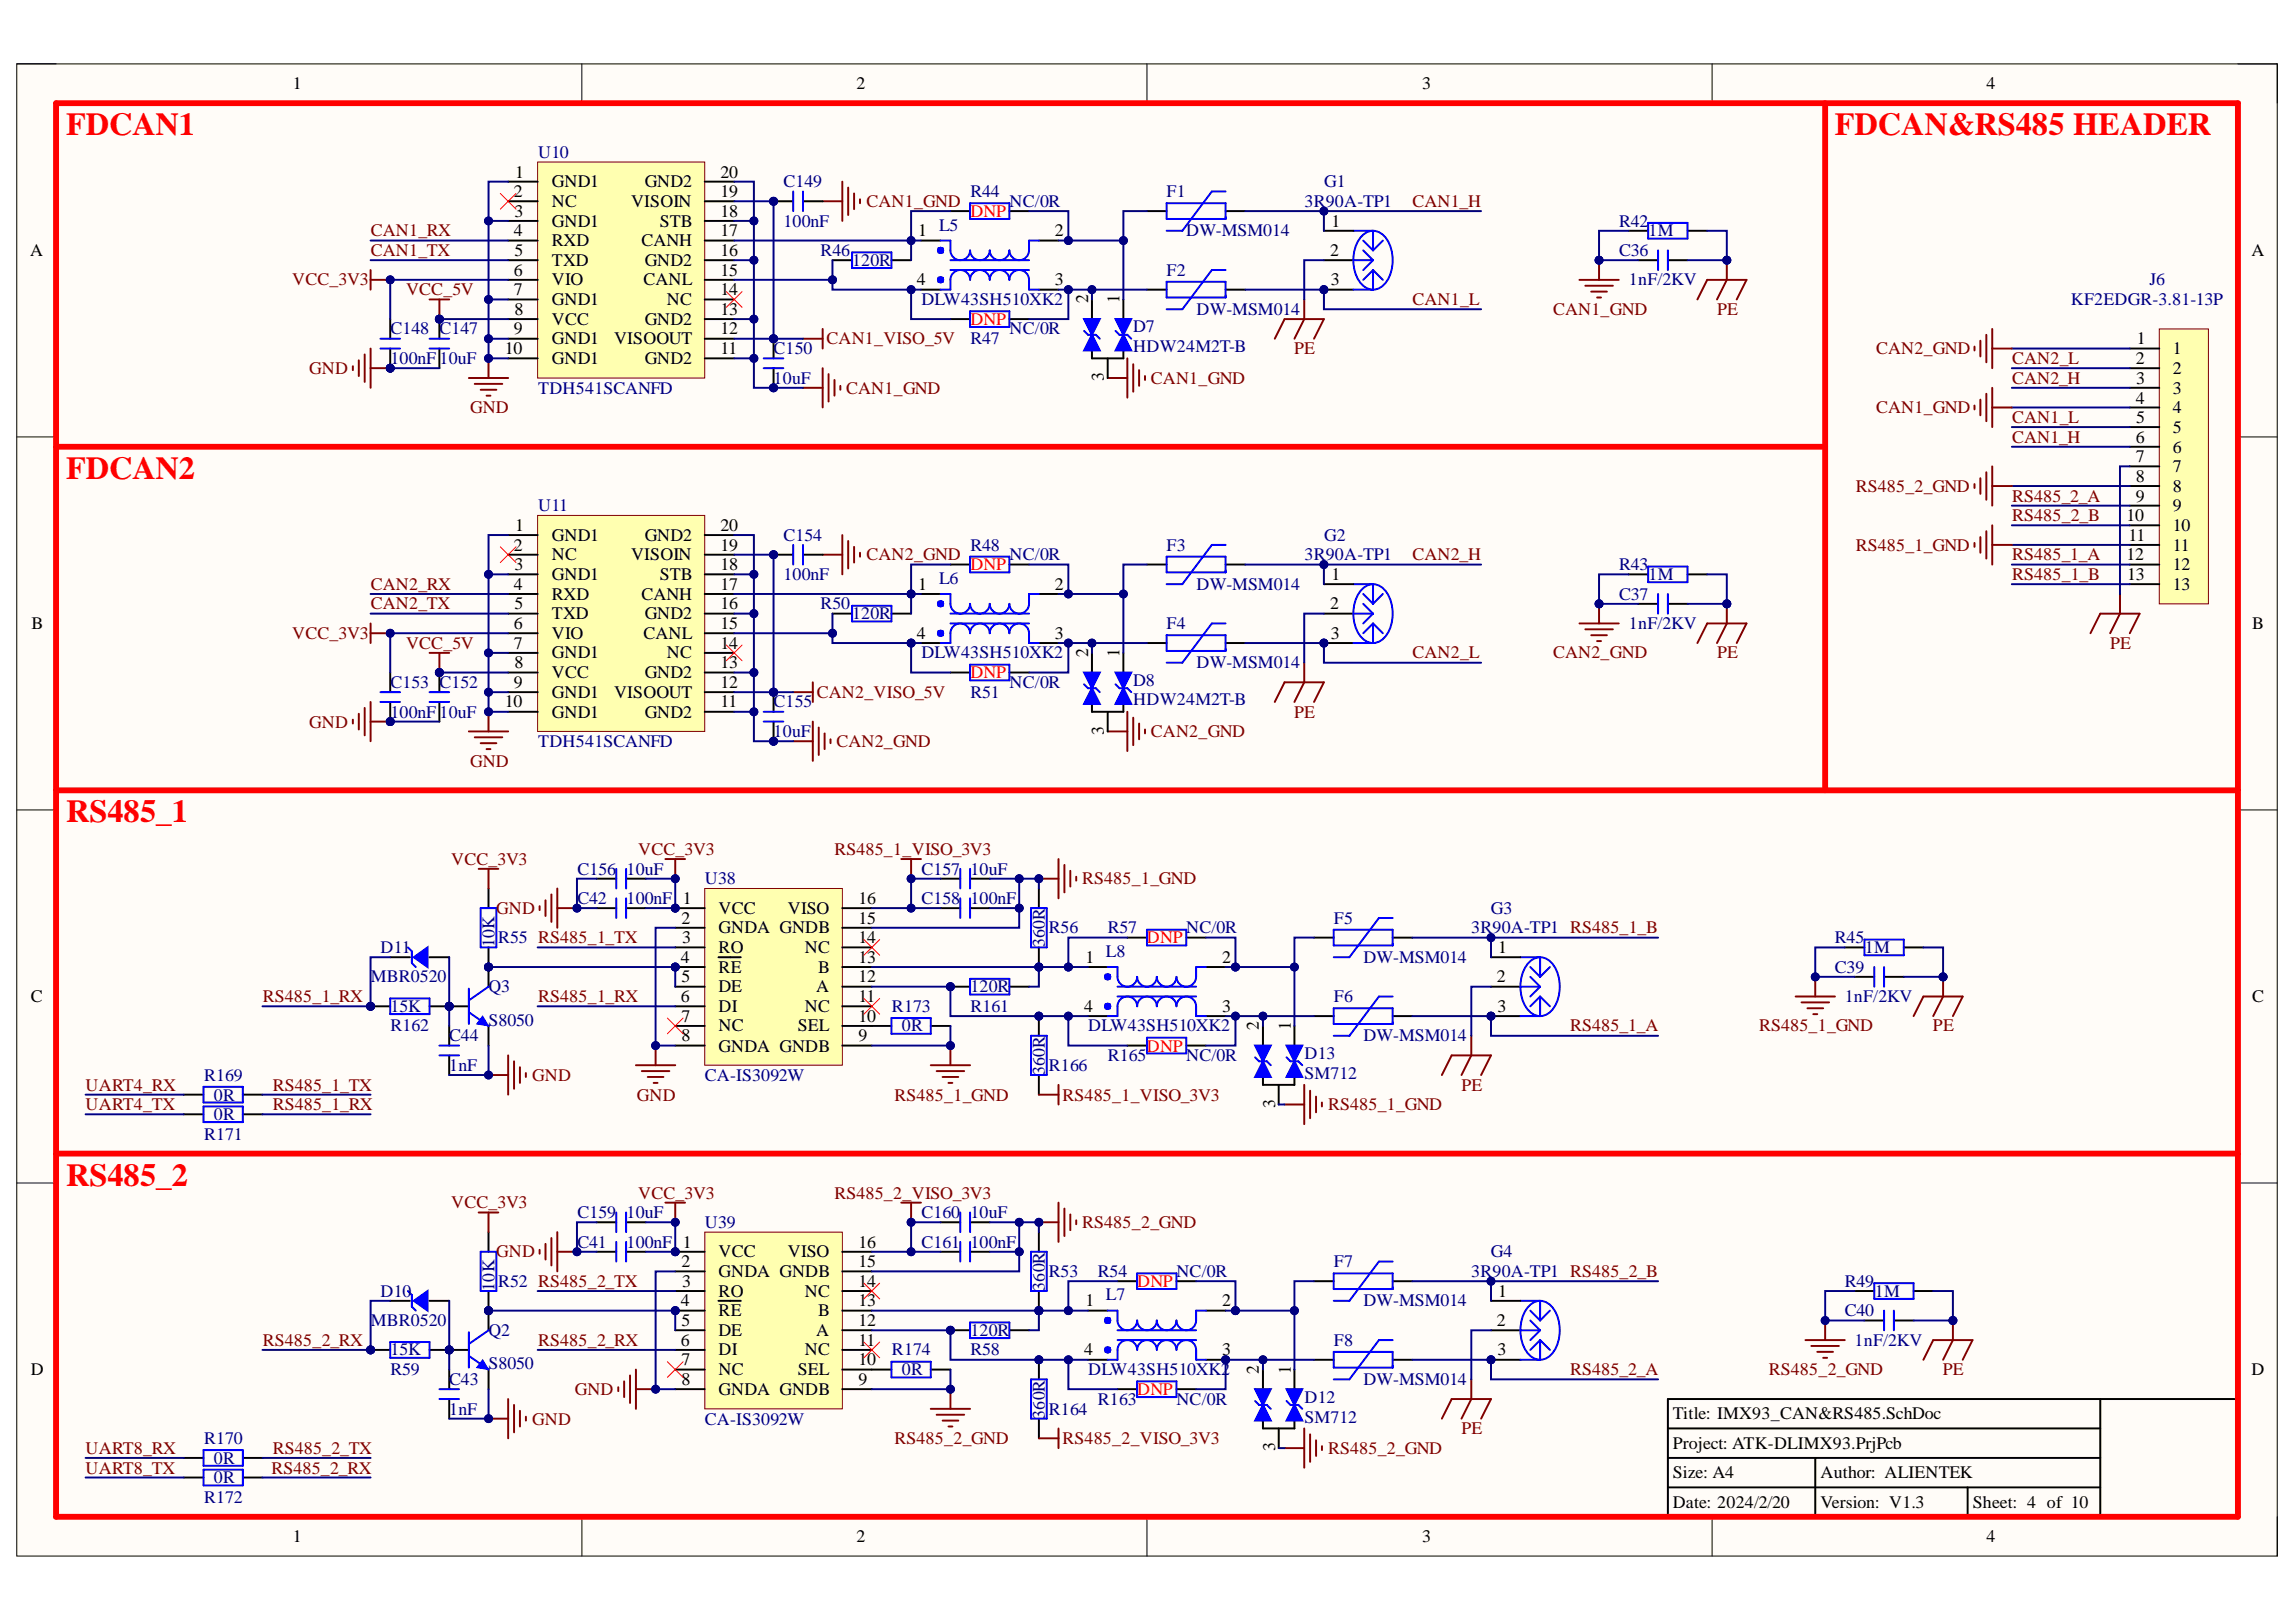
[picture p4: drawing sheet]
<svg xmlns="http://www.w3.org/2000/svg" width="297mm" height="210mm" viewBox="0 0 297 210" stroke-linecap="round" stroke-linejoin="round" font-family="sans-serif">
<defs><g id="words">
<g font-size="4.1" fill="#f00">
<text x="8.5" y="17.5">FDCAN1</text>
<text x="237.4" y="17.5">FDCAN&amp;RS485 HEADER</text>
<text x="8.5" y="62">FDCAN2</text>
<text x="8.5" y="106.4">RS485_1</text>
<text x="8.5" y="153.4">RS485_2</text>
</g>
<g font-size="2.3">
<text x="37.9" y="11.6">1</text>
<text x="110.8" y="11.6">2</text>
<text x="184" y="11.6">3</text>
<text x="257" y="11.6">4</text>
<text x="66.7" y="23">1</text>
<text x="93.2" y="23">20</text>
<text x="66.5" y="25.5">2</text>
<text x="66.6" y="28.1">3</text>
<text x="71.4" y="24.3">GND1</text>
<text x="71.4" y="26.8">NC</text>
<text x="71.4" y="29.3">GND1</text>
<text x="81.6" y="26.8">VISOIN</text>
<text x="83.4" y="24.3">GND2</text>
<text x="85.4" y="29.3">STB</text>
<text x="93.2" y="28.1">18</text>
<text x="93.2" y="25.5">19</text>
<text x="172.2" y="29.3">1</text>
<text x="3.9" y="33.1">A</text>
<text x="66.5" y="30.6">4</text>
<text x="66.5" y="35.7">6</text>
<text x="66.6" y="33.1">5</text>
<text x="71.4" y="31.9">RXD</text>
<text x="71.4" y="34.4">TXD</text>
<text x="83" y="31.9">CANH</text>
<text x="83.4" y="34.4">GND2</text>
<text x="93.2" y="35.7">15</text>
<text x="93.2" y="33.1">16</text>
<text x="93.2" y="30.6">17</text>
<text x="118.8" y="30.6">1</text>
<text x="136.5" y="30.6">2</text>
<text x="172.1" y="33.1">2</text>
<text x="291.3" y="33.1">A</text>
<text x="66.5" y="38.2">7</text>
<text x="66.6" y="40.7">8</text>
<text x="71.4" y="36.9">VIO</text>
<text x="71.4" y="39.5">GND1</text>
<text x="83.2" y="36.9">CANL</text>
<text x="86.3" y="39.5">NC</text>
<text x="93.2" y="38.2">14</text>
<text x="93.2" y="40.7">13</text>
<text x="118.6" y="36.9">4</text>
<text x="136.5" y="36.9">3</text>
<text x="140.8" y="39.2" transform="rotate(-90 140.8 39.2)">2</text>
<text x="144.8" y="39.2" transform="rotate(-90 144.8 39.2)">1</text>
<text x="172.2" y="36.9">3</text>
<text x="65.3" y="45.8">10</text>
<text x="66.5" y="43.3">9</text>
<text x="71.4" y="42">VCC</text>
<text x="71.4" y="44.5">GND1</text>
<text x="71.4" y="47.1">GND1</text>
<text x="79.4" y="44.5">VISOOUT</text>
<text x="83.4" y="47.1">GND2</text>
<text x="83.4" y="42">GND2</text>
<text x="93.2" y="45.8">11</text>
<text x="93.2" y="43.3">12</text>
<text x="276.3" y="47.1">2</text>
<text x="276.5" y="44.5">1</text>
<text x="281.1" y="45.8">1</text>
<text x="142.8" y="49.4" transform="rotate(-90 142.8 49.4)">3</text>
<text x="276.3" y="52.2">4</text>
<text x="276.4" y="49.7">3</text>
<text x="281.1" y="48.3">2</text>
<text x="281.1" y="51">3</text>
<text x="281.1" y="53.5">4</text>
<text x="276.3" y="57.3">6</text>
<text x="276.3" y="59.8">7</text>
<text x="276.4" y="54.8">5</text>
<text x="281.1" y="56">5</text>
<text x="281.1" y="58.6">6</text>
<text x="276.3" y="62.4">8</text>
<text x="276.3" y="64.9">9</text>
<text x="281.1" y="61.1">7</text>
<text x="281.1" y="63.6">8</text>
<text x="66.5" y="71.3">2</text>
<text x="66.7" y="68.7">1</text>
<text x="71.4" y="70">GND1</text>
<text x="83.4" y="70">GND2</text>
<text x="93.2" y="71.3">19</text>
<text x="93.2" y="68.7">20</text>
<text x="275.1" y="67.5">10</text>
<text x="275.4" y="70">11</text>
<text x="281.1" y="66.2">9</text>
<text x="281.1" y="68.7">10</text>
<text x="281.1" y="71.3">11</text>
<text x="66.5" y="76.3">4</text>
<text x="66.6" y="73.8">3</text>
<text x="71.4" y="72.5">NC</text>
<text x="71.4" y="75.1">GND1</text>
<text x="71.4" y="77.6">RXD</text>
<text x="81.6" y="72.5">VISOIN</text>
<text x="83" y="77.6">CANH</text>
<text x="85.4" y="75.1">STB</text>
<text x="93.2" y="73.8">18</text>
<text x="93.2" y="76.3">17</text>
<text x="118.8" y="76.3">1</text>
<text x="136.5" y="76.3">2</text>
<text x="172.2" y="75.1">1</text>
<text x="275.1" y="72.5">12</text>
<text x="275.2" y="75.1">13</text>
<text x="281.1" y="73.8">12</text>
<text x="281.1" y="76.3">13</text>
<text x="4.1" y="81.4">B</text>
<text x="66.5" y="81.4">6</text>
<text x="66.5" y="83.9">7</text>
<text x="66.6" y="78.9">5</text>
<text x="71.4" y="80.1">TXD</text>
<text x="71.4" y="82.7">VIO</text>
<text x="83.2" y="82.7">CANL</text>
<text x="83.4" y="80.1">GND2</text>
<text x="93.2" y="83.9">14</text>
<text x="93.2" y="81.4">15</text>
<text x="93.2" y="78.9">16</text>
<text x="118.6" y="82.7">4</text>
<text x="136.5" y="82.7">3</text>
<text x="172.1" y="78.9">2</text>
<text x="172.2" y="82.7">3</text>
<text x="291.4" y="81.4">B</text>
<text x="66.5" y="89">9</text>
<text x="66.6" y="86.5">8</text>
<text x="71.4" y="85.2">GND1</text>
<text x="71.4" y="87.7">VCC</text>
<text x="83.4" y="87.7">GND2</text>
<text x="86.3" y="85.2">NC</text>
<text x="93.2" y="89">12</text>
<text x="93.2" y="86.5">13</text>
<text x="140.8" y="85" transform="rotate(-90 140.8 85)">2</text>
<text x="144.8" y="85" transform="rotate(-90 144.8 85)">1</text>
<text x="65.3" y="91.5">10</text>
<text x="71.4" y="90.3">GND1</text>
<text x="71.4" y="92.9">GND1</text>
<text x="79.4" y="90.3">VISOOUT</text>
<text x="83.4" y="92.9">GND2</text>
<text x="93.2" y="91.5">11</text>
<text x="142.8" y="95.1" transform="rotate(-90 142.8 95.1)">3</text>
<text x="88.2" y="119.5">2</text>
<text x="88.3" y="117">1</text>
<text x="93" y="118.3">VCC</text>
<text x="101.9" y="118.3">VISO</text>
<text x="111.1" y="119.5">15</text>
<text x="111.1" y="117">16</text>
<text x="88.1" y="124.6">4</text>
<text x="88.2" y="122.1">3</text>
<text x="93" y="120.8">GNDA GNDB</text>
<text x="93" y="123.3">RO</text>
<text x="93" y="125.9">RE</text>
<text x="104.1" y="123.3">NC</text>
<text x="105.8" y="125.9">B</text>
<text x="111.1" y="122.1">14</text>
<text x="111.1" y="124.6">13</text>
<text x="140.4" y="124.6">1</text>
<text x="158.1" y="124.6">2</text>
<text x="193.8" y="123.3">1</text>
<text x="4" y="129.7">C</text>
<text x="88.1" y="129.7">6</text>
<text x="88.2" y="127.1">5</text>
<text x="93" y="128.4">DE</text>
<text x="93" y="130.9">DI</text>
<text x="104.1" y="130.9">NC</text>
<text x="105.6" y="128.4">A</text>
<text x="111.1" y="129.7">11</text>
<text x="111.1" y="127.1">12</text>
<text x="140.3" y="130.9">4</text>
<text x="158.1" y="130.9">3</text>
<text x="193.6" y="127.1">2</text>
<text x="193.7" y="130.9">3</text>
<text x="291.4" y="129.7">C</text>
<text x="88.2" y="132.2">7</text>
<text x="88.2" y="134.7">8</text>
<text x="93" y="133.5">NC</text>
<text x="93" y="136.1">GNDA GNDB</text>
<text x="103.2" y="133.5">SEL</text>
<text x="111.1" y="134.7">9</text>
<text x="111.1" y="132.2">10</text>
<text x="162.9" y="133.3" transform="rotate(-90 162.9 133.3)">2</text>
<text x="167" y="133.3" transform="rotate(-90 167 133.3)">1</text>
<text x="165" y="143.4" transform="rotate(-90 165 143.4)">3</text>
<text x="88.3" y="161.5">1</text>
<text x="111.1" y="161.5">16</text>
<text x="88.2" y="164">2</text>
<text x="88.2" y="166.5">3</text>
<text x="93" y="162.7">VCC</text>
<text x="93" y="165.3">GNDA GNDB</text>
<text x="93" y="167.8">RO</text>
<text x="101.9" y="162.7">VISO</text>
<text x="104.1" y="167.8">NC</text>
<text x="111.1" y="166.5">14</text>
<text x="111.1" y="164">15</text>
<text x="193.8" y="167.8">1</text>
<text x="88.1" y="169.1">4</text>
<text x="88.2" y="171.6">5</text>
<text x="93" y="170.3">RE</text>
<text x="93" y="172.9">DE</text>
<text x="105.6" y="172.9">A</text>
<text x="105.8" y="170.3">B</text>
<text x="111.1" y="171.6">12</text>
<text x="111.1" y="169.1">13</text>
<text x="140.4" y="169.1">1</text>
<text x="158.1" y="169.1">2</text>
<text x="193.6" y="171.6">2</text>
<text x="4" y="177.9">D</text>
<text x="88.1" y="174.1">6</text>
<text x="88.2" y="176.7">7</text>
<text x="88.2" y="179.3">8</text>
<text x="93" y="175.4">DI</text>
<text x="93" y="177.9">NC</text>
<text x="103.2" y="177.9">SEL</text>
<text x="104.1" y="175.4">NC</text>
<text x="111.1" y="179.3">9</text>
<text x="111.1" y="176.7">10</text>
<text x="111.1" y="174.1">11</text>
<text x="140.3" y="175.4">4</text>
<text x="158.1" y="175.4">3</text>
<text x="162.9" y="177.8" transform="rotate(-90 162.9 177.8)">2</text>
<text x="167" y="177.8" transform="rotate(-90 167 177.8)">1</text>
<text x="193.7" y="175.4">3</text>
<text x="291.3" y="177.9">D</text>
<text x="93" y="180.6">GNDA GNDB</text>
<text x="216.4" y="183.7">Title: IMX93_CAN&amp;RS485.SchDoc</text>
<text x="165" y="187.8" transform="rotate(-90 165 187.8)">3</text>
<text x="216.4" y="191.3">Size: A4</text>
<text x="216.4" y="187.5">Project: ATK-DLIMX93.PrjPcb</text>
<text x="235.5" y="191.3">Author: ALIENTEK</text>
<text x="216.4" y="195.1">Date: 2024/2/20</text>
<text x="235.5" y="195.1">Version: V1.3</text>
<text x="255.2" y="195.1">Sheet: 4 of 10</text>
<text x="37.9" y="199.6">1</text>
<text x="110.8" y="199.6">2</text>
<text x="184" y="199.6">3</text>
<text x="257" y="199.6">4</text>
</g>
<g font-size="2.3" fill="#000080">
<text x="69.6" y="20.5">U10</text>
<text x="101.3" y="24.3">C149</text>
<text x="101.3" y="29.3">100nF</text>
<text x="121.5" y="29.8">L5</text>
<text x="125.5" y="25.5">R44</text>
<text x="130.6" y="26.8">NC/0R</text>
<text x="150.9" y="25.5">F1</text>
<text x="168.8" y="26.8">3R90A-TP1</text>
<text x="171.3" y="24.3">G1</text>
<text x="209.5" y="29.3">R42</text>
<text x="106.2" y="33.1">R46</text>
<text x="110.2" y="34.4">120R</text>
<text x="150.9" y="35.7">F2</text>
<text x="153.5" y="30.6">DW-MSM014</text>
<text x="209.5" y="33.1">C36</text>
<text x="213.3" y="30.6">1M</text>
<text x="119.2" y="39.5">DLW43SH510XK2</text>
<text x="154.8" y="40.7">DW-MSM014</text>
<text x="210.7" y="36.9">1nF/2KV</text>
<text x="267.9" y="39.5">KF2EDGR-3.81-13P</text>
<text x="278.1" y="36.9">J6</text>
<text x="50.5" y="43.3">C148</text>
<text x="50.5" y="47.1">100nF</text>
<text x="56.8" y="43.3">C147</text>
<text x="56.8" y="47.1">10uF</text>
<text x="100.1" y="45.8">C150</text>
<text x="125.5" y="44.5">R47</text>
<text x="130.6" y="43.3">NC/0R</text>
<text x="146.6" y="43">D7</text>
<text x="146.6" y="45.6">HDW24M2T-B</text>
<text x="69.6" y="51">TDH541SCANFD</text>
<text x="100.1" y="49.7">10uF</text>
<text x="69.6" y="66.2">U11</text>
<text x="101.3" y="70">C154</text>
<text x="125.5" y="71.3">R48</text>
<text x="150.9" y="71.3">F3</text>
<text x="171.3" y="70">G2</text>
<text x="101.3" y="75.1">100nF</text>
<text x="121.5" y="75.6">L6</text>
<text x="130.6" y="72.5">NC/0R</text>
<text x="154.8" y="76.3">DW-MSM014</text>
<text x="168.8" y="72.5">3R90A-TP1</text>
<text x="209.5" y="73.8">R43</text>
<text x="209.5" y="77.6">C37</text>
<text x="213.3" y="75.1">1M</text>
<text x="106.2" y="78.9">R50</text>
<text x="110.2" y="80.1">120R</text>
<text x="150.9" y="81.4">F4</text>
<text x="210.7" y="81.4">1nF/2KV</text>
<text x="50.5" y="89">C153</text>
<text x="56.8" y="89">C152</text>
<text x="119.2" y="85.2">DLW43SH510XK2</text>
<text x="130.6" y="89">NC/0R</text>
<text x="146.6" y="88.8">D8</text>
<text x="154.8" y="86.5">DW-MSM014</text>
<text x="50.5" y="92.9">100nF</text>
<text x="56.8" y="92.9">10uF</text>
<text x="100.1" y="91.5">C155</text>
<text x="100.1" y="95.4">10uF</text>
<text x="125.5" y="90.3">R51</text>
<text x="146.6" y="91.3">HDW24M2T-B</text>
<text x="69.6" y="96.7">TDH541SCANFD</text>
<text x="74.7" y="113.2">C156</text>
<text x="81" y="113.2">10uF</text>
<text x="119.2" y="113.2">C157</text>
<text x="125.5" y="113.2">10uF</text>
<text x="74.7" y="117">C42</text>
<text x="81" y="117">100nF</text>
<text x="91.2" y="114.5">U38</text>
<text x="119.2" y="117">C158</text>
<text x="125.5" y="117">100nF</text>
<text x="172.6" y="119.5">F5</text>
<text x="192.9" y="118.3">G3</text>
<text x="49.2" y="123.3">D11</text>
<text x="64" y="122.6" transform="rotate(-90 64 122.6)">10K</text>
<text x="64.5" y="122.1">R55 RS485_1_TX</text>
<text x="135.2" y="122.6" transform="rotate(-90 135.2 122.6)">360R</text>
<text x="135.7" y="120.8">R56</text>
<text x="143.1" y="123.8">L8</text>
<text x="143.3" y="120.8">R57</text>
<text x="153.5" y="120.8">NC/0R</text>
<text x="176.4" y="124.6">DW-MSM014</text>
<text x="190.3" y="120.8">3R90A-TP1 RS485_1_B</text>
<text x="237.4" y="122.1">R45</text>
<text x="237.4" y="125.9">C39</text>
<text x="241.3" y="123.3">1M</text>
<text x="48" y="127.1">MBR0520</text>
<text x="50.5" y="130.9">15K</text>
<text x="63.2" y="128.4">Q3</text>
<text x="115.4" y="130.9">R173</text>
<text x="125.5" y="130.9">R161</text>
<text x="125.5" y="128.4">120R</text>
<text x="172.6" y="129.7">F6</text>
<text x="238.7" y="129.7">1nF/2KV</text>
<text x="50.5" y="133.5">R162</text>
<text x="58.1" y="134.7">C44</text>
<text x="63.2" y="132.7">S8050</text>
<text x="116.7" y="133.5">0R</text>
<text x="140.8" y="133.5">DLW43SH510XK2</text>
<text x="143.3" y="137.4">R165</text>
<text x="153.5" y="137.4">NC/0R</text>
<text x="168.8" y="137.1">D13</text>
<text x="176.4" y="134.7">DW-MSM014</text>
<text x="26.4" y="139.9">R169</text>
<text x="27.7" y="142.4">0R</text>
<text x="58.1" y="138.6">1nF</text>
<text x="91.2" y="139.9">CA-IS3092W</text>
<text x="135.2" y="139.1" transform="rotate(-90 135.2 139.1)">360R</text>
<text x="135.7" y="138.6">R166</text>
<text x="168.8" y="139.6">SM712</text>
<text x="26.4" y="147.5">R171</text>
<text x="27.7" y="145">0R</text>
<text x="74.7" y="161.5">C41</text>
<text x="74.7" y="157.6">C159</text>
<text x="81" y="161.5">100nF</text>
<text x="81" y="157.6">10uF</text>
<text x="91.2" y="158.9">U39</text>
<text x="119.2" y="161.5">C161</text>
<text x="119.2" y="157.6">C160</text>
<text x="125.5" y="161.5">100nF</text>
<text x="125.5" y="157.6">10uF</text>
<text x="49.2" y="167.8">D10</text>
<text x="64" y="167" transform="rotate(-90 64 167)">10K</text>
<text x="64.5" y="166.5">R52 RS485_2_TX</text>
<text x="135.2" y="167" transform="rotate(-90 135.2 167)">360R</text>
<text x="135.7" y="165.3">R53</text>
<text x="142" y="165.3">R54</text>
<text x="152.2" y="165.3">NC/0R</text>
<text x="172.6" y="164">F7</text>
<text x="190.3" y="165.3">3R90A-TP1 RS485_2_B</text>
<text x="192.9" y="162.7">G4</text>
<text x="238.7" y="166.5">R49</text>
<text x="242.5" y="167.8">1M</text>
<text x="48" y="171.6">MBR0520</text>
<text x="63.2" y="172.9">Q2</text>
<text x="125.5" y="172.9">120R</text>
<text x="143.1" y="168.3">L7</text>
<text x="176.4" y="169.1">DW-MSM014</text>
<text x="238.7" y="170.3">C40</text>
<text x="50.5" y="177.9">R59</text>
<text x="50.5" y="175.4">15K</text>
<text x="58.1" y="179.3">C43</text>
<text x="63.2" y="177.2">S8050</text>
<text x="115.4" y="175.4">R174</text>
<text x="116.7" y="177.9">0R</text>
<text x="125.5" y="175.4">R58</text>
<text x="140.8" y="177.9">DLW43SH510XK2</text>
<text x="172.6" y="174.1">F8</text>
<text x="176.4" y="179.3">DW-MSM014</text>
<text x="239.9" y="174.1">1nF/2KV</text>
<text x="58.1" y="183.1">1nF</text>
<text x="91.2" y="184.4">CA-IS3092W</text>
<text x="135.2" y="183.6" transform="rotate(-90 135.2 183.6)">360R</text>
<text x="135.7" y="183.1">R164</text>
<text x="142" y="181.8">R163</text>
<text x="152.2" y="181.8">NC/0R</text>
<text x="168.8" y="181.6">D12</text>
<text x="168.8" y="184.1">SM712</text>
<text x="26.4" y="186.9">R170</text>
<text x="27.7" y="189.4">0R</text>
<text x="27.7" y="192">0R</text>
<text x="26.4" y="194.5">R172</text>
</g>
<g font-size="2.3" fill="#800000">
<text x="112.1" y="26.8">CAN1_GND</text>
<text x="182.7" y="26.8">CAN1_H</text>
<text x="48" y="30.6">CAN1_RX</text>
<text x="48" y="33.1">CAN1_TX</text>
<text x="37.8" y="36.9">VCC_3V3</text>
<text x="52.5" y="38.2">VCC_5V</text>
<text x="182.7" y="39.5">CAN1_L</text>
<text x="200.9" y="40.7">CAN1_GND</text>
<text x="222.2" y="40.7">PE</text>
<text x="106.9" y="44.5">CAN1_VISO_5V</text>
<text x="167.4" y="45.8">PE</text>
<text x="242.7" y="45.8">CAN2_GND</text>
<text x="260.3" y="47.1">CAN2_L</text>
<text x="40" y="48.3">GND</text>
<text x="60.8" y="53.5">GND</text>
<text x="109.5" y="51">CAN1_GND</text>
<text x="148.9" y="49.7">CAN1_GND</text>
<text x="242.7" y="53.5">CAN1_GND</text>
<text x="260.3" y="49.7">CAN2_H</text>
<text x="260.3" y="57.3">CAN1_H</text>
<text x="260.3" y="54.8">CAN1_L</text>
<text x="240.1" y="63.6">RS485_2_GND</text>
<text x="260.3" y="64.9">RS485_2_A</text>
<text x="240.1" y="71.3">RS485_1_GND</text>
<text x="260.3" y="67.5">RS485_2_B</text>
<text x="48" y="76.3">CAN2_RX</text>
<text x="112.1" y="72.5">CAN2_GND</text>
<text x="182.7" y="72.5">CAN2_H</text>
<text x="260.3" y="72.5">RS485_1_A</text>
<text x="260.3" y="75.1">RS485_1_B</text>
<text x="37.8" y="82.7">VCC_3V3</text>
<text x="48" y="78.9">CAN2_TX</text>
<text x="52.5" y="83.9">VCC_5V</text>
<text x="273" y="83.9">PE</text>
<text x="182.7" y="85.2">CAN2_L</text>
<text x="200.9" y="85.2">CAN2_GND</text>
<text x="222.2" y="85.2">PE</text>
<text x="40" y="94.2">GND</text>
<text x="105.7" y="90.3">CAN2_VISO_5V</text>
<text x="148.9" y="95.4">CAN2_GND</text>
<text x="167.4" y="92.9">PE</text>
<text x="60.8" y="99.2">GND</text>
<text x="108.2" y="96.7">CAN2_GND</text>
<text x="58.4" y="111.9">VCC_3V3</text>
<text x="82.6" y="110.6">VCC_3V3</text>
<text x="107.9" y="110.6">RS485_1_VISO_3V3</text>
<text x="64.2" y="118.3">GND</text>
<text x="140" y="114.5">RS485_1_GND</text>
<text x="34" y="129.7">RS485_1_RX</text>
<text x="69.6" y="129.7">RS485_1_RX</text>
<text x="203.1" y="133.5">RS485_1_A</text>
<text x="227.6" y="133.5">RS485_1_GND</text>
<text x="250.1" y="133.5">PE</text>
<text x="11.1" y="143.7">UART4_TX</text>
<text x="11.1" y="141.2">UART4_RX</text>
<text x="35.3" y="141.2">RS485_1_TX</text>
<text x="35.3" y="143.7">RS485_1_RX</text>
<text x="68.9" y="139.9">GND</text>
<text x="82.4" y="142.4">GND</text>
<text x="115.7" y="142.4">RS485_1_GND</text>
<text x="137.5" y="142.4">RS485_1_VISO_3V3</text>
<text x="171.8" y="143.7">RS485_1_GND</text>
<text x="189.1" y="141.2">PE</text>
<text x="82.6" y="155.1">VCC_3V3</text>
<text x="107.9" y="155.1">RS485_2_VISO_3V3</text>
<text x="58.4" y="156.4">VCC_3V3</text>
<text x="140" y="158.9">RS485_2_GND</text>
<text x="64.2" y="162.7">GND</text>
<text x="34" y="174.1">RS485_2_RX</text>
<text x="69.6" y="174.1">RS485_2_RX</text>
<text x="203.1" y="177.9">RS485_2_A</text>
<text x="228.8" y="177.9">RS485_2_GND</text>
<text x="251.3" y="177.9">PE</text>
<text x="68.9" y="184.4">GND</text>
<text x="74.4" y="180.6">GND</text>
<text x="189.1" y="185.6">PE</text>
<text x="11.1" y="190.7">UART8_TX</text>
<text x="11.1" y="188.2">UART8_RX</text>
<text x="35.1" y="190.7">RS485_2_RX</text>
<text x="35.3" y="188.2">RS485_2_TX</text>
<text x="115.7" y="186.9">RS485_2_GND</text>
<text x="137.5" y="186.9">RS485_2_VISO_3V3</text>
<text x="171.8" y="188.2">RS485_2_GND</text>
</g>
<g font-size="2.3" fill="#f00">
<text x="125.5" y="28.1">DNP</text>
<text x="125.5" y="42">DNP</text>
<text x="125.5" y="73.8">DNP</text>
<text x="125.5" y="87.7">DNP</text>
<text x="148.4" y="122.1">DNP</text>
<text x="148.4" y="136.1">DNP</text>
<text x="147.1" y="166.5">DNP</text>
<text x="147.1" y="180.6">DNP</text>
</g>
</g></defs>
<path d="M2.2 8.3h292.4v193.1h-292.4z" fill-rule="evenodd" fill="#fffcf8"/>
<path d="M2.2 8.3h292.4v193.1h-292.4z" fill="none" stroke="#000" stroke-width=".13"/>
<path d="M7.3 13.4h282.2v182.9h-282.2z" fill-rule="evenodd" fill="#fffcf8"/>
<g fill="none" stroke="#000" stroke-width=".13">
<path d="M2.2 8.3h5.1M7.3 13.4h282.2v182.9h-282.2zM75.3 8.3v5M148.4 8.3v5M221.5 8.3v5.1M289.5 8.3h5.1v5.1M2.2 56.5h5.1M289.5 56.5h5.1M2.2 104.8h5.1M289.5 104.8h5.1M2.2 153.1h5.1M289.5 153.1h5.1"/>
<path d="M75.3 196.3v5.1M148.4 196.3v5.1M221.5 196.3v5.1M294.6 196.3v5.1"/>
</g>
<g fill="none" stroke="#000" stroke-width=".25">
<path d="M107.7 79.4h2.5M115.3 79.4h2.6M141.3 90.8v1.3h4v-1.3M141.3 84.5v2.5M143.3 92.1v2.6M145.3 84.5v2.5M215.8 181.1h73.7v15.2h-73.7zM215.8 188.7h55.9M215.8 192.5h55.9M215.8 184.9h55.9M234.8 188.7v7.6M254.6 192.5v3.8"/>
<path d="M271.7 181.1v15.2"/>
</g>
<path d="M7.3 102.3h282.2" fill="none" stroke="#f00" stroke-width=".76"/>
<path d="M110.2 78.4h5.1v2h-5.1zM140.2 88.6l.6 .5h1l.5 .5M144.3 88.6l.5 .5h1l.6 .5" fill="none" stroke="#00f" stroke-width=".25"/>
<path d="M143.3 94.7h2.5M145.8 92.1v5.1M146.6 92.9v3.5M147.4 93.6v2.1M148.1 94.4v.5" fill="none" stroke="#800000" stroke-width=".25"/>
<path d="M140.2 87h2.1l-1 2.1z" fill="#00f"/>
<path d="M140.2 87h2.1l-1 2.1z" fill="none" stroke="#00f" stroke-width=".25"/>
<path d="M141.3 89.1l1 2h-2.1z" fill="#00f"/>
<path d="M141.3 89.1l1 2h-2.1z" fill="none" stroke="#00f" stroke-width=".25"/>
<path d="M145.3 89.1l1.1 2h-2.1z" fill="#00f"/>
<path d="M145.3 89.1l1.1 2h-2.1z" fill="none" stroke="#00f" stroke-width=".25"/>
<path d="M144.3 87h2.1l-1.1 2.1z" fill="#00f"/>
<path d="M121.7 76.9h1.3v1.2a1.27 1.27 0 0 0 1.2 1.3 1.27 1.27 0 0 0 1.3-1.3 1.27 1.27 0 0 0 1.3 1.3 1.27 1.27 0 0 0 1.2-1.3 1.27 1.27 0 0 0 1.3 1.3 1.27 1.27 0 0 0 1.3-1.3 1.27 1.27 0 0 0 1.3 1.3 1.27 1.27 0 0 0 1.2-1.3v-1.2h1.3M123 79.4h10.1M125.5 72h5.1v2.1h-5.1zM121.7 83.2h1.3v-1.3a1.27 1.27 0 0 1 1.2-1.2 1.27 1.27 0 0 1 1.3 1.2 1.27 1.27 0 0 1 1.3-1.2 1.27 1.27 0 0 1 1.2 1.2 1.27 1.27 0 0 1 1.3-1.2 1.27 1.27 0 0 1 1.3 1.2 1.27 1.27 0 0 1 1.3-1.2 1.27 1.27 0 0 1 1.2 1.2v1.3h1.3M123 80.7h10.1M125.5 86h5.1v2h-5.1zM144.3 87h2.1l-1.1 2.1z" fill="none" stroke="#00f" stroke-width=".25"/>
<path d="M119.1 76.9h2.6M123 73.1h2.5M130.6 73.1h2.5M134.4 76.9h2.5M119.1 83.2h2.6M123 87h2.5M130.6 87h2.5M134.4 83.2h2.5" fill="none" stroke="#000" stroke-width=".25"/>
<g fill="none" stroke="#00f" stroke-width=".76">
<circle cx="121.7" cy="78.1" r=".08"/>
<circle cx="121.7" cy="82" r=".08"/>
<circle cx="121.7" cy="81.9" r=".08"/>
</g>
<circle cx="63.2" cy="169.6" r=".51" fill="#000080"/>
<circle cx="63.2" cy="169.6" r=".51" fill="none" stroke="#000080" stroke-width=".13"/>
<path d="M63.2 159.4v2.6M63.2 167.1v2.5" fill="none" stroke="#000" stroke-width=".25"/>
<circle cx="63.2" cy="169.6" r=".51" fill="#000080"/>
<circle cx="63.2" cy="169.6" r=".51" fill="none" stroke="#000080" stroke-width=".13"/>
<path d="M62.2 162h2v5.1h-2z" fill="none" stroke="#00f" stroke-width=".25"/>
<circle cx="58.1" cy="174.7" r=".51" fill="#000080"/>
<circle cx="58.1" cy="174.7" r=".51" fill="none" stroke="#000080" stroke-width=".13"/>
<circle cx="47.9" cy="174.7" r=".51" fill="#000080"/>
<circle cx="47.9" cy="174.7" r=".51" fill="none" stroke="#000080" stroke-width=".13"/>
<path d="M55.6 174.7h2.5" fill="none" stroke="#000" stroke-width=".25"/>
<circle cx="58.1" cy="174.7" r=".51" fill="#000080"/>
<circle cx="58.1" cy="174.7" r=".51" fill="none" stroke="#000080" stroke-width=".13"/>
<path d="M47.9 174.7h2.6" fill="none" stroke="#000" stroke-width=".25"/>
<circle cx="47.9" cy="174.7" r=".51" fill="#000080"/>
<circle cx="47.9" cy="174.7" r=".51" fill="none" stroke="#000080" stroke-width=".13"/>
<path d="M50.5 173.7h5.1v2h-5.1zM56.8 179.8h2.6M56.8 181.1h2.6" fill="none" stroke="#00f" stroke-width=".25"/>
<path d="M58.1 177.2v2.6M58.1 181.1v2.5" fill="none" stroke="#000" stroke-width=".25"/>
<circle cx="63.2" cy="169.6" r=".51" fill="#000080"/>
<circle cx="63.2" cy="169.6" r=".51" fill="none" stroke="#000080" stroke-width=".13"/>
<circle cx="58.1" cy="174.7" r=".51" fill="#000080"/>
<circle cx="58.1" cy="174.7" r=".51" fill="none" stroke="#000080" stroke-width=".13"/>
<path d="M63.2 169.6v2.5" fill="none" stroke="#000" stroke-width=".25"/>
<circle cx="63.2" cy="169.6" r=".51" fill="#000080"/>
<circle cx="63.2" cy="169.6" r=".51" fill="none" stroke="#000080" stroke-width=".13"/>
<path d="M58.1 174.7h2.6" fill="none" stroke="#000" stroke-width=".25"/>
<circle cx="58.1" cy="174.7" r=".51" fill="#000080"/>
<circle cx="58.1" cy="174.7" r=".51" fill="none" stroke="#000080" stroke-width=".13"/>
<path d="M63.2 177.2v2.6" fill="none" stroke="#000" stroke-width=".25"/>
<path d="M60.7 175.5l2.5 1.7M60.7 172.4v4.6M63.2 172.2l-2.5 1.7" fill="none" stroke="#00f" stroke-width=".25"/>
<path d="M62.4 176l.8 1.2-1.5-.2z" fill="#00f"/>
<path d="M62.4 176l.8 1.2-1.5-.2z" fill="none" stroke="#00f" stroke-width=".13"/>
<path d="M61.9 156.9h2.6M63.2 156.9v2.5M63.2 183.6h2.5M65.7 181.1v5M66.5 181.8v3.6M67.3 182.6v2M68 183.3v.5" fill="none" stroke="#800000" stroke-width=".25"/>
<circle cx="63.2" cy="183.6" r=".51" fill="#000080"/>
<circle cx="63.2" cy="183.6" r=".51" fill="none" stroke="#000080" stroke-width=".13"/>
<path d="M52.8 167.1l.5 .5v1.5l.5 .5" fill="none" stroke="#00f" stroke-width=".25"/>
<path d="M50.5 168.3h2.5M55.6 168.3h2.5" fill="none" stroke="#000" stroke-width=".25"/>
<path d="M53.5 168.3l1.8-1.2v2.5z" fill="#00f"/>
<path d="M53.5 168.3l1.8-1.2v2.5z" fill="none" stroke="#00f" stroke-width=".25"/>
<circle cx="134.4" cy="169.6" r=".51" fill="#000080"/>
<circle cx="134.4" cy="169.6" r=".51" fill="none" stroke="#000080" stroke-width=".13"/>
<path d="M134.4 159.4v2.6M134.4 167.1v2.5" fill="none" stroke="#000" stroke-width=".25"/>
<circle cx="134.4" cy="169.6" r=".51" fill="#000080"/>
<circle cx="134.4" cy="169.6" r=".51" fill="none" stroke="#000080" stroke-width=".13"/>
<path d="M133.4 162h2v5.1h-2z" fill="none" stroke="#00f" stroke-width=".25"/>
<path d="M134.4 158.2h2.5M136.9 155.6v5.1M137.7 156.4v3.6M138.5 157.2v2M139.2 157.9v.5" fill="none" stroke="#800000" stroke-width=".25"/>
<circle cx="134.4" cy="158.2" r=".51" fill="#000080"/>
<circle cx="134.4" cy="158.2" r=".51" fill="none" stroke="#000080" stroke-width=".13"/>
<circle cx="123" cy="172.2" r=".51" fill="#000080"/>
<circle cx="123" cy="172.2" r=".51" fill="none" stroke="#000080" stroke-width=".13"/>
<path d="M123 172.1h2.5M130.6 172.1h2.5" fill="none" stroke="#000" stroke-width=".25"/>
<circle cx="123" cy="172.2" r=".51" fill="#000080"/>
<circle cx="123" cy="172.2" r=".51" fill="none" stroke="#000080" stroke-width=".13"/>
<path d="M125.5 171.1h5.1v2.1h-5.1z" fill="none" stroke="#00f" stroke-width=".25"/>
<circle cx="134.4" cy="176" r=".51" fill="#000080"/>
<circle cx="134.4" cy="176" r=".51" fill="none" stroke="#000080" stroke-width=".13"/>
<path d="M134.4 176v2.5M134.4 183.6v2.5" fill="none" stroke="#000" stroke-width=".25"/>
<circle cx="134.4" cy="176" r=".51" fill="#000080"/>
<circle cx="134.4" cy="176" r=".51" fill="none" stroke="#000080" stroke-width=".13"/>
<path d="M133.4 178.5h2v5.1h-2zM162.4 181.3l.5 .5h1l.5 .5M166.4 181.3l.6 .5h1l.5 .5" fill="none" stroke="#00f" stroke-width=".25"/>
<path d="M134.4 186.1h2.5M136.9 184.9v2.5M166.2 187.4h2.5M168.7 184.9v5M169.5 185.6v3.6M170.3 186.4v2M171 187.1v.6" fill="none" stroke="#800000" stroke-width=".25"/>
<path d="M163.4 177.2v2.6M167.5 177.2v2.6M163.4 183.6v1.3h4.1v-1.3M165.4 184.9v2.5" fill="none" stroke="#000" stroke-width=".25"/>
<path d="M162.4 179.8h2l-1 2z" fill="#00f"/>
<path d="M162.4 179.8h2l-1 2z" fill="none" stroke="#00f" stroke-width=".25"/>
<path d="M163.4 181.8l1 2h-2z" fill="#00f"/>
<path d="M163.4 181.8l1 2h-2z" fill="none" stroke="#00f" stroke-width=".25"/>
<path d="M167.5 181.8l1 2h-2.1z" fill="#00f"/>
<path d="M167.5 181.8l1 2h-2.1z" fill="none" stroke="#00f" stroke-width=".25"/>
<path d="M166.4 179.8h2.1l-1 2z" fill="#00f"/>
<path d="M147.1 164.8h5.1v2h-5.1zM147.1 178.8h5.1v2h-5.1zM166.4 179.8h2.1l-1 2z" fill="none" stroke="#00f" stroke-width=".25"/>
<path d="M144.6 165.8h2.5M144.6 179.8h2.5M152.2 165.8h2.5M152.2 179.8h2.6" fill="none" stroke="#000" stroke-width=".25"/>
<circle cx="158.6" cy="176" r=".51" fill="#000080"/>
<circle cx="158.6" cy="176" r=".51" fill="none" stroke="#000080" stroke-width=".13"/>
<path d="M140.8 169.6h2.5M156 169.6h2.6M156 176h2.6" fill="none" stroke="#000" stroke-width=".25"/>
<path d="M143.3 169.6h1.3v1.3a1.27 1.27 0 0 0 1.2 1.2 1.27 1.27 0 0 0 1.3-1.2 1.27 1.27 0 0 0 1.3 1.2 1.27 1.27 0 0 0 1.3-1.2 1.27 1.27 0 0 0 1.2 1.2 1.27 1.27 0 0 0 1.3-1.2 1.27 1.27 0 0 0 1.3 1.2 1.27 1.27 0 0 0 1.2-1.2M156 169.6h-1.3v1.3" fill="none" stroke="#00f" stroke-width=".25"/>
<circle cx="158.6" cy="176" r=".51" fill="#000080"/>
<circle cx="158.6" cy="176" r=".51" fill="none" stroke="#000080" stroke-width=".13"/>
<path d="M140.8 176h2.5" fill="none" stroke="#000" stroke-width=".25"/>
<path d="M144.6 172.1h10.1M144.6 173.4h10.2M154.7 174.7a1.27 1.27 0 0 0-1.2-1.3 1.27 1.27 0 0 0-1.3 1.3 1.27 1.27 0 0 0-1.3-1.3 1.27 1.27 0 0 0-1.2 1.3 1.27 1.27 0 0 0-1.3-1.3 1.27 1.27 0 0 0-1.3 1.3 1.27 1.27 0 0 0-1.3-1.3 1.27 1.27 0 0 0-1.2 1.3v1.3h-1.3M154.8 174.7v1.3h1.2" fill="none" stroke="#00f" stroke-width=".25"/>
<g fill="none" stroke="#00f" stroke-width=".76">
<path d="M143.3 174.6h.1v.1h-.1z"/>
<circle cx="143.3" cy="170.9" r=".08"/>
</g>
<circle cx="134.4" cy="125.1" r=".51" fill="#000080"/>
<circle cx="134.4" cy="125.1" r=".51" fill="none" stroke="#000080" stroke-width=".13"/>
<path d="M134.4 115v2.5M134.4 122.6v2.5" fill="none" stroke="#000" stroke-width=".25"/>
<circle cx="134.4" cy="125.1" r=".51" fill="#000080"/>
<circle cx="134.4" cy="125.1" r=".51" fill="none" stroke="#000080" stroke-width=".13"/>
<path d="M133.4 117.5h2v5.1h-2z" fill="none" stroke="#00f" stroke-width=".25"/>
<path d="M134.4 113.7h2.5M136.9 111.2v5.1M137.7 111.9v3.6M138.5 112.7v2M139.2 113.5v.5" fill="none" stroke="#800000" stroke-width=".25"/>
<circle cx="134.4" cy="113.7" r=".51" fill="#000080"/>
<circle cx="134.4" cy="113.7" r=".51" fill="none" stroke="#000080" stroke-width=".13"/>
<circle cx="123" cy="127.7" r=".51" fill="#000080"/>
<circle cx="123" cy="127.7" r=".51" fill="none" stroke="#000080" stroke-width=".13"/>
<path d="M123 127.7h2.5M130.6 127.7h2.5" fill="none" stroke="#000" stroke-width=".25"/>
<circle cx="123" cy="127.7" r=".51" fill="#000080"/>
<circle cx="123" cy="127.7" r=".51" fill="none" stroke="#000080" stroke-width=".13"/>
<path d="M125.5 126.7h5.1v2h-5.1z" fill="none" stroke="#00f" stroke-width=".25"/>
<circle cx="134.4" cy="131.5" r=".51" fill="#000080"/>
<circle cx="134.4" cy="131.5" r=".51" fill="none" stroke="#000080" stroke-width=".13"/>
<path d="M134.4 131.5v2.5M134.4 139.1v2.6" fill="none" stroke="#000" stroke-width=".25"/>
<circle cx="134.4" cy="131.5" r=".51" fill="#000080"/>
<circle cx="134.4" cy="131.5" r=".51" fill="none" stroke="#000080" stroke-width=".13"/>
<path d="M133.4 134h2v5.1h-2zM162.4 136.8l.5 .5h1l.5 .6M166.4 136.8l.5 .5h1.1l.5 .6" fill="none" stroke="#00f" stroke-width=".25"/>
<path d="M166.2 142.9h2.5M168.7 140.4v5.1M169.5 141.2v3.5M170.3 141.9v2M171 142.7v.5" fill="none" stroke="#800000" stroke-width=".25"/>
<path d="M163.4 139.1v1.3h4.1v-1.3M163.4 132.8v2.5M167.5 132.8v2.5M165.4 140.4v2.5" fill="none" stroke="#000" stroke-width=".25"/>
<path d="M162.4 135.3h2l-1 2z" fill="#00f"/>
<path d="M162.4 135.3h2l-1 2z" fill="none" stroke="#00f" stroke-width=".25"/>
<path d="M163.4 137.3l1 2.1h-2z" fill="#00f"/>
<path d="M163.4 137.3l1 2.1h-2z" fill="none" stroke="#00f" stroke-width=".25"/>
<path d="M167.5 137.3l1 2.1h-2.1z" fill="#00f"/>
<path d="M167.5 137.3l1 2.1h-2.1z" fill="none" stroke="#00f" stroke-width=".25"/>
<path d="M166.4 135.3h2.1l-1 2z" fill="#00f"/>
<g fill="none" stroke="#00f" stroke-width=".25">
<path d="M143.3 125.1h1.3v1.3a1.27 1.27 0 0 0 1.2 1.3 1.27 1.27 0 0 0 1.3-1.3 1.27 1.27 0 0 0 1.3 1.3 1.27 1.27 0 0 0 1.3-1.3 1.27 1.27 0 0 0 1.2 1.3 1.27 1.27 0 0 0 1.3-1.3 1.27 1.27 0 0 0 1.3 1.3 1.27 1.27 0 0 0 1.2-1.3M144.6 127.7h10.1M144.6 129h10.1M148.4 120.3h5.1v2h-5.1zM148.4 134.3h5.1v2h-5.1zM154.7 130.2a1.27 1.27 0 0 0-1.2-1.2 1.27 1.27 0 0 0-1.3 1.2 1.27 1.27 0 0 0-1.3-1.2 1.27 1.27 0 0 0-1.2 1.2 1.27 1.27 0 0 0-1.3-1.2 1.27 1.27 0 0 0-1.3 1.2 1.27 1.27 0 0 0-1.3-1.2 1.27 1.27 0 0 0-1.2 1.2v1.3h-1.3M154.7 130.2v1.3h1.3M156 125.1h-1.3v1.3M166.4 135.3h2.1l-1 2zM26.3 140.6h5.1v2.1h-5.1zM26.3 143.2h5.1v2h-5.1zM26.3 187.7h5.1v2h-5.1z"/>
<path d="M26.3 190.2h5.1v2h-5.1z"/>
</g>
<g fill="none" stroke="#000" stroke-width=".25">
<path d="M140.8 125.1h2.5M140.8 131.5h2.5M145.8 121.3h2.6M145.8 135.3h2.6M153.5 121.3h2.5M153.5 135.3h2.5M156 125.1h2.6M156 131.5h2.6M23.8 141.7h2.5M23.8 144.2h2.5M31.4 141.7h2.6M31.4 144.2h2.6"/>
<path d="M23.8 188.7h2.5M23.8 191.2h2.5M31.4 188.7h2.6M31.4 191.2h2.6"/>
</g>
<g fill="none" stroke="#00f" stroke-width=".76">
<circle cx="143.3" cy="126.4" r=".08"/>
<circle cx="143.3" cy="130.2" r=".08"/>
</g>
<path d="M7.3 13.4h282.2v182.9h-282.2zM7.3 57.8h228.8" fill="none" stroke="#f00" stroke-width=".76"/>
<path d="M103.9 50.2h2.5M106.4 47.6v5.1M107.2 48.4v3.6M108 49.2v2M108.7 49.9v.5" fill="none" stroke="#800000" stroke-width=".25"/>
<circle cx="87.4" cy="117.5" r=".51" fill="#000080"/>
<circle cx="87.4" cy="117.5" r=".51" fill="none" stroke="#000080" stroke-width=".13"/>
<circle cx="87.4" cy="125.1" r=".51" fill="#000080"/>
<circle cx="87.4" cy="125.1" r=".51" fill="none" stroke="#000080" stroke-width=".13"/>
<path d="M91.2 115h17.8v22.9h-17.8z" fill-rule="evenodd" fill="#ffffb0"/>
<path d="M91.2 115h17.8v22.9h-17.8z" fill="none" stroke="#800000" stroke-width=".13"/>
<path d="M87.4 117.5h3.8" fill="none" stroke="#000" stroke-width=".25"/>
<circle cx="87.4" cy="117.5" r=".51" fill="#000080"/>
<circle cx="87.4" cy="117.5" r=".51" fill="none" stroke="#000080" stroke-width=".13"/>
<path d="M87.4 120.1h3.8M87.4 122.6h3.8M87.4 125.1h3.8M93 123.9h2.8" fill="none" stroke="#000" stroke-width=".25"/>
<circle cx="87.4" cy="125.1" r=".51" fill="#000080"/>
<circle cx="87.4" cy="125.1" r=".51" fill="none" stroke="#000080" stroke-width=".13"/>
<path d="M109 117.5h3.8M87.4 127.7h3.8M87.4 130.2h3.8M87.4 132.8h3.8M87.4 135.3h3.8M109 127.7h3.8M109 130.2h3.8M109 132.8h3.8M109 135.3h3.8M109 122.6h3.8M109 125.1h3.8M109 120.1h3.8" fill="none" stroke="#000" stroke-width=".25"/>
<circle cx="87.4" cy="162" r=".51" fill="#000080"/>
<circle cx="87.4" cy="162" r=".51" fill="none" stroke="#000080" stroke-width=".13"/>
<circle cx="87.4" cy="169.6" r=".51" fill="#000080"/>
<circle cx="87.4" cy="169.6" r=".51" fill="none" stroke="#000080" stroke-width=".13"/>
<path d="M91.2 159.5h17.8v22.8h-17.8z" fill-rule="evenodd" fill="#ffffb0"/>
<path d="M91.2 159.5h17.8v22.8h-17.8z" fill="none" stroke="#800000" stroke-width=".13"/>
<path d="M87.4 162h3.8" fill="none" stroke="#000" stroke-width=".25"/>
<circle cx="87.4" cy="162" r=".51" fill="#000080"/>
<circle cx="87.4" cy="162" r=".51" fill="none" stroke="#000080" stroke-width=".13"/>
<path d="M87.4 164.5h3.8M87.4 167.1h3.8M87.4 169.6h3.8M93 168.3h2.8" fill="none" stroke="#000" stroke-width=".25"/>
<circle cx="87.4" cy="169.6" r=".51" fill="#000080"/>
<circle cx="87.4" cy="169.6" r=".51" fill="none" stroke="#000080" stroke-width=".13"/>
<path d="M87.4 172.1h3.8M87.4 174.7h3.8M87.4 177.2h3.8M87.4 179.8h3.8M109 172.1h3.8M109 174.7h3.8M109 177.2h3.8M109 179.8h3.8M109 167.1h3.8M109 169.6h3.8M109 164.5h3.8M109 162h3.8" fill="none" stroke="#000" stroke-width=".25"/>
<circle cx="63.2" cy="125.1" r=".51" fill="#000080"/>
<circle cx="63.2" cy="125.1" r=".51" fill="none" stroke="#000080" stroke-width=".13"/>
<path d="M63.2 115v2.5M63.2 122.6v2.5" fill="none" stroke="#000" stroke-width=".25"/>
<circle cx="63.2" cy="125.1" r=".51" fill="#000080"/>
<circle cx="63.2" cy="125.1" r=".51" fill="none" stroke="#000080" stroke-width=".13"/>
<path d="M62.2 117.5h2v5.1h-2z" fill="none" stroke="#00f" stroke-width=".25"/>
<circle cx="58.1" cy="130.2" r=".51" fill="#000080"/>
<circle cx="58.1" cy="130.2" r=".51" fill="none" stroke="#000080" stroke-width=".13"/>
<circle cx="47.9" cy="130.2" r=".51" fill="#000080"/>
<circle cx="47.9" cy="130.2" r=".51" fill="none" stroke="#000080" stroke-width=".13"/>
<path d="M55.6 130.2h2.5" fill="none" stroke="#000" stroke-width=".25"/>
<circle cx="58.1" cy="130.2" r=".51" fill="#000080"/>
<circle cx="58.1" cy="130.2" r=".51" fill="none" stroke="#000080" stroke-width=".13"/>
<path d="M47.9 130.2h2.6" fill="none" stroke="#000" stroke-width=".25"/>
<circle cx="47.9" cy="130.2" r=".51" fill="#000080"/>
<circle cx="47.9" cy="130.2" r=".51" fill="none" stroke="#000080" stroke-width=".13"/>
<path d="M50.5 129.2h5.1v2h-5.1zM56.8 136.6h2.6M56.8 135.3h2.6" fill="none" stroke="#00f" stroke-width=".25"/>
<path d="M58.1 132.8v2.5M58.1 136.6v2.5" fill="none" stroke="#000" stroke-width=".25"/>
<circle cx="63.2" cy="125.1" r=".51" fill="#000080"/>
<circle cx="63.2" cy="125.1" r=".51" fill="none" stroke="#000080" stroke-width=".13"/>
<circle cx="58.1" cy="130.2" r=".51" fill="#000080"/>
<circle cx="58.1" cy="130.2" r=".51" fill="none" stroke="#000080" stroke-width=".13"/>
<path d="M63.2 125.1v2.6" fill="none" stroke="#000" stroke-width=".25"/>
<circle cx="63.2" cy="125.1" r=".51" fill="#000080"/>
<circle cx="63.2" cy="125.1" r=".51" fill="none" stroke="#000080" stroke-width=".13"/>
<path d="M58.1 130.2h2.6" fill="none" stroke="#000" stroke-width=".25"/>
<circle cx="58.1" cy="130.2" r=".51" fill="#000080"/>
<circle cx="58.1" cy="130.2" r=".51" fill="none" stroke="#000080" stroke-width=".13"/>
<path d="M63.2 132.8v2.5" fill="none" stroke="#000" stroke-width=".25"/>
<path d="M60.7 131l2.5 1.8M60.7 127.9v4.6M63.2 127.7l-2.5 1.8" fill="none" stroke="#00f" stroke-width=".25"/>
<path d="M62.4 131.5l.8 1.3-1.5-.3z" fill="#00f"/>
<path d="M62.4 131.5l.8 1.3-1.5-.3z" fill="none" stroke="#00f" stroke-width=".13"/>
<path d="M61.9 112.4h2.6M63.2 112.4v2.6M63.2 139.1h2.5M65.7 136.6v5.1M66.5 137.3v3.6M67.3 138.1v2M68 138.9v.5" fill="none" stroke="#800000" stroke-width=".25"/>
<circle cx="63.2" cy="139.1" r=".51" fill="#000080"/>
<circle cx="63.2" cy="139.1" r=".51" fill="none" stroke="#000080" stroke-width=".13"/>
<path d="M52.8 122.6l.5 .5v1.5l.5 .5" fill="none" stroke="#00f" stroke-width=".25"/>
<path d="M50.5 123.9h2.5M55.6 123.9h2.5" fill="none" stroke="#000" stroke-width=".25"/>
<path d="M53.5 123.9l1.8-1.3v2.5z" fill="#00f"/>
<path d="M79.7 112.4v2.6M79.7 116.3v2.5M81 112.4v2.6M81 116.3v2.5M53.5 123.9l1.8-1.3v2.5z" fill="none" stroke="#00f" stroke-width=".25"/>
<path d="M86.3 131.7l2.1 2.1M88.4 131.7l-2.1 2.1M111.8 129.2l2 2M111.8 121.6l2 2M113.8 129.2l-2 2M113.8 121.6l-2 2" fill="none" stroke="#f00" stroke-width=".13"/>
<path d="M77.2 117.5h2.5M77.2 113.7h2.5M81 117.5h2.5M81 113.7h2.5" fill="none" stroke="#000" stroke-width=".25"/>
<path d="M86.1 111.2h2.5M87.4 111.2v2.5" fill="none" stroke="#800000" stroke-width=".25"/>
<circle cx="87.4" cy="113.7" r=".51" fill="#000080"/>
<circle cx="87.4" cy="113.7" r=".51" fill="none" stroke="#000080" stroke-width=".13"/>
<path d="M82.3 137.9h5.1M83 138.6h3.6M83.8 139.4h2M84.8 135.3v2.6M84.6 140.1h.5" fill="none" stroke="#800000" stroke-width=".25"/>
<circle cx="84.8" cy="135.3" r=".51" fill="#000080"/>
<circle cx="84.8" cy="135.3" r=".51" fill="none" stroke="#000080" stroke-width=".13"/>
<path d="M69.8 117.3v.5M70.6 116.5v2M71.3 115.7v3.6M72.1 115v5.1M72.1 117.5h2.5" fill="none" stroke="#800000" stroke-width=".25"/>
<circle cx="74.6" cy="117.5" r=".51" fill="#000080"/>
<circle cx="74.6" cy="117.5" r=".51" fill="none" stroke="#000080" stroke-width=".13"/>
<path d="M86.3 176.2l2.1 2.1M88.4 176.2l-2.1 2.1" fill="none" stroke="#f00" stroke-width=".13"/>
<path d="M80 179.5v.5M80.7 178.8v2M81.5 178v3.6M82.3 177.2v5.1M82.3 179.8h2.5" fill="none" stroke="#800000" stroke-width=".25"/>
<circle cx="84.8" cy="179.8" r=".51" fill="#000080"/>
<circle cx="84.8" cy="179.8" r=".51" fill="none" stroke="#000080" stroke-width=".13"/>
<path d="M77.2 158.2h2.5M81 158.2h2.5M77.2 162h2.5M81 162h2.5" fill="none" stroke="#000" stroke-width=".25"/>
<path d="M79.7 156.9v2.5M81 156.9v2.5M79.7 160.7v2.6M81 160.7v2.6" fill="none" stroke="#00f" stroke-width=".25"/>
<path d="M86.1 155.6h2.5M87.4 155.6v2.6" fill="none" stroke="#800000" stroke-width=".25"/>
<circle cx="87.4" cy="158.2" r=".51" fill="#000080"/>
<circle cx="87.4" cy="158.2" r=".51" fill="none" stroke="#000080" stroke-width=".13"/>
<path d="M72.1 159.4v5.1M69.8 161.7v.5M70.6 161v2M71.3 160.2v3.6M72.1 162h2.5" fill="none" stroke="#800000" stroke-width=".25"/>
<circle cx="74.6" cy="162" r=".51" fill="#000080"/>
<circle cx="74.6" cy="162" r=".51" fill="none" stroke="#000080" stroke-width=".13"/>
<path d="M7.3 149.3h282.2" fill="none" stroke="#f00" stroke-width=".76"/>
<path d="M121.7 113.7h2.5M121.7 117.5h2.5M125.5 113.7h2.5M125.5 117.5h2.5M121.7 158.2h2.5M125.5 158.2h2.5M121.7 162h2.5M125.5 162h2.5" fill="none" stroke="#000" stroke-width=".25"/>
<path d="M124.2 112.4v2.6M124.2 116.3v2.5M125.5 112.4v2.6M125.5 116.3v2.5M124.2 156.9v2.5M125.5 156.9v2.5M124.2 160.7v2.6M125.5 160.7v2.6" fill="none" stroke="#00f" stroke-width=".25"/>
<path d="M116.6 111.2h2.5M117.9 111.2v2.5" fill="none" stroke="#800000" stroke-width=".25"/>
<circle cx="117.9" cy="113.7" r=".51" fill="#000080"/>
<circle cx="117.9" cy="113.7" r=".51" fill="none" stroke="#000080" stroke-width=".13"/>
<path d="M120.4 137.9h5.1M121.2 138.6h3.5M121.9 139.4h2.1M123 135.3v2.6M122.7 140.1h.5M134.4 141.7h2.5M136.9 140.4v2.5" fill="none" stroke="#800000" stroke-width=".25"/>
<circle cx="123" cy="135.3" r=".51" fill="#000080"/>
<circle cx="123" cy="135.3" r=".51" fill="none" stroke="#000080" stroke-width=".13"/>
<path d="M111.8 173.7l2 2M113.8 173.7l-2 2" fill="none" stroke="#f00" stroke-width=".13"/>
<path d="M123 179.8v2.5M120.4 182.3h5.1M121.2 183.1h3.5M121.9 183.8h2.1M122.7 184.6h.5" fill="none" stroke="#800000" stroke-width=".25"/>
<circle cx="123" cy="179.8" r=".51" fill="#000080"/>
<circle cx="123" cy="179.8" r=".51" fill="none" stroke="#000080" stroke-width=".13"/>
<path d="M116.6 155.6h2.5M117.9 155.6v2.6" fill="none" stroke="#800000" stroke-width=".25"/>
<circle cx="117.9" cy="158.2" r=".51" fill="#000080"/>
<circle cx="117.9" cy="158.2" r=".51" fill="none" stroke="#000080" stroke-width=".13"/>
<path d="M111.8 166.1l2 2M113.8 166.1l-2 2" fill="none" stroke="#f00" stroke-width=".13"/>
<path d="M112.8 132.8h2.5M120.4 132.8h2.6M112.8 177.2h2.5M120.4 177.2h2.6" fill="none" stroke="#000" stroke-width=".25"/>
<path d="M115.3 131.7h5.1v2.1h-5.1zM115.3 176.2h5.1v2.1h-5.1z" fill="none" stroke="#00f" stroke-width=".25"/>
<path d="M69.6 21h21.6v27.9h-21.6z" fill-rule="evenodd" fill="#ffffb0"/>
<path d="M69.6 21h21.6v27.9h-21.6z" fill="none" stroke="#800000" stroke-width=".13"/>
<g fill="none" stroke="#000" stroke-width=".25">
<path d="M65.7 23.5h3.9M65.7 26h3.9M65.7 28.6h3.9M65.7 31.1h3.9M65.7 33.7h3.9M65.7 36.2h3.9M65.7 38.8h3.9M91.2 23.5h3.8M91.2 26h3.8M91.2 28.6h3.8M91.2 31.1h3.8M91.2 33.7h3.8"/>
<path d="M91.2 36.2h3.8M91.2 38.8h3.8M65.7 41.3h3.9M65.7 43.8h3.9M65.7 46.4h3.9M91.2 41.3h3.8M91.2 43.8h3.8M91.2 46.4h3.8"/>
</g>
<path d="M64.7 25l2.1 2.1M66.8 25l-2.1 2.1M94 37.7l2 2.1M96 37.7l-2 2.1" fill="none" stroke="#f00" stroke-width=".13"/>
<circle cx="50.5" cy="47.6" r=".51" fill="#000080"/>
<circle cx="50.5" cy="47.6" r=".51" fill="none" stroke="#000080" stroke-width=".13"/>
<path d="M50.5 45.1v2.5" fill="none" stroke="#000" stroke-width=".25"/>
<circle cx="50.5" cy="47.6" r=".51" fill="#000080"/>
<circle cx="50.5" cy="47.6" r=".51" fill="none" stroke="#000080" stroke-width=".13"/>
<path d="M50.5 41.3v2.5" fill="none" stroke="#000" stroke-width=".25"/>
<path d="M49.2 43.8h2.6M49.2 45.1h2.6" fill="none" stroke="#00f" stroke-width=".25"/>
<circle cx="56.8" cy="41.3" r=".51" fill="#000080"/>
<circle cx="56.8" cy="41.3" r=".51" fill="none" stroke="#000080" stroke-width=".13"/>
<path d="M56.8 41.3v2.5" fill="none" stroke="#000" stroke-width=".25"/>
<circle cx="56.8" cy="41.3" r=".51" fill="#000080"/>
<circle cx="56.8" cy="41.3" r=".51" fill="none" stroke="#000080" stroke-width=".13"/>
<path d="M56.8 45.1v2.5" fill="none" stroke="#000" stroke-width=".25"/>
<path d="M55.6 45.1h2.5M55.6 43.8h2.5" fill="none" stroke="#00f" stroke-width=".25"/>
<path d="M55.6 38.8h2.5M56.8 38.8v2.5" fill="none" stroke="#800000" stroke-width=".25"/>
<circle cx="56.8" cy="41.3" r=".51" fill="#000080"/>
<circle cx="56.8" cy="41.3" r=".51" fill="none" stroke="#000080" stroke-width=".13"/>
<path d="M47.9 34.9v2.6M47.9 36.2h2.6" fill="none" stroke="#800000" stroke-width=".25"/>
<circle cx="50.5" cy="36.2" r=".51" fill="#000080"/>
<circle cx="50.5" cy="36.2" r=".51" fill="none" stroke="#000080" stroke-width=".13"/>
<path d="M45.7 47.4v.5M46.4 46.6v2.1M47.2 45.9v3.5M47.9 45.1v5.1M47.9 47.6h2.6" fill="none" stroke="#800000" stroke-width=".25"/>
<circle cx="50.5" cy="47.6" r=".51" fill="#000080"/>
<circle cx="50.5" cy="47.6" r=".51" fill="none" stroke="#000080" stroke-width=".13"/>
<circle cx="100.1" cy="50.2" r=".51" fill="#000080"/>
<circle cx="100.1" cy="50.2" r=".51" fill="none" stroke="#000080" stroke-width=".13"/>
<circle cx="100.1" cy="43.8" r=".51" fill="#000080"/>
<circle cx="100.1" cy="43.8" r=".51" fill="none" stroke="#000080" stroke-width=".13"/>
<path d="M100.1 47.6v2.6" fill="none" stroke="#000" stroke-width=".25"/>
<circle cx="100.1" cy="50.2" r=".51" fill="#000080"/>
<circle cx="100.1" cy="50.2" r=".51" fill="none" stroke="#000080" stroke-width=".13"/>
<path d="M100.1 43.8v2.6" fill="none" stroke="#000" stroke-width=".25"/>
<circle cx="100.1" cy="43.8" r=".51" fill="#000080"/>
<circle cx="100.1" cy="43.8" r=".51" fill="none" stroke="#000080" stroke-width=".13"/>
<path d="M110.2 32.7h5.1v2h-5.1zM98.8 46.4h2.5M98.8 47.6h2.5M140.2 42.8l.6 .5h1l.5 .5M144.3 42.8l.5 .5h1l.6 .5" fill="none" stroke="#00f" stroke-width=".25"/>
<path d="M103.9 43.8h2.5M106.4 42.6v2.5M143.3 48.9h2.5M145.8 46.4v5.1M146.6 47.1v3.6M147.4 47.9v2M148.1 48.7v.5" fill="none" stroke="#800000" stroke-width=".25"/>
<path d="M107.7 33.7h2.5M115.3 33.7h2.6M141.3 38.8v2.5M145.3 38.8v2.5M141.3 45.1v1.3h4v-1.3M143.3 46.4v2.5" fill="none" stroke="#000" stroke-width=".25"/>
<path d="M140.2 41.3h2.1l-1 2z" fill="#00f"/>
<path d="M140.2 41.3h2.1l-1 2z" fill="none" stroke="#00f" stroke-width=".25"/>
<path d="M141.3 43.3l1 2.1h-2.1z" fill="#00f"/>
<path d="M141.3 43.3l1 2.1h-2.1z" fill="none" stroke="#00f" stroke-width=".25"/>
<path d="M145.3 43.3l1.1 2.1h-2.1z" fill="#00f"/>
<path d="M145.3 43.3l1.1 2.1h-2.1z" fill="none" stroke="#00f" stroke-width=".25"/>
<path d="M144.3 41.3h2.1l-1.1 2z" fill="#00f"/>
<path d="M121.7 31.1h1.3v1.3a1.27 1.27 0 0 0 1.2 1.3 1.27 1.27 0 0 0 1.3-1.3 1.27 1.27 0 0 0 1.3 1.3 1.27 1.27 0 0 0 1.2-1.3 1.27 1.27 0 0 0 1.3 1.3 1.27 1.27 0 0 0 1.3-1.3 1.27 1.27 0 0 0 1.3 1.3 1.27 1.27 0 0 0 1.2-1.3v-1.3h1.3M121.7 37.5h1.3v-1.3a1.27 1.27 0 0 1 1.2-1.3 1.27 1.27 0 0 1 1.3 1.3 1.27 1.27 0 0 1 1.3-1.3 1.27 1.27 0 0 1 1.2 1.3 1.27 1.27 0 0 1 1.3-1.3 1.27 1.27 0 0 1 1.3 1.3 1.27 1.27 0 0 1 1.3-1.3 1.27 1.27 0 0 1 1.2 1.3v1.3h1.3M123 33.7h10.1M123 34.9h10.1M125.5 26.3h5.1v2h-5.1zM125.5 40.3h5.1v2h-5.1zM144.3 41.3h2.1l-1.1 2z" fill="none" stroke="#00f" stroke-width=".25"/>
<path d="M119.1 31.1h2.6M119.1 37.5h2.6M123 27.3h2.5M130.6 27.3h2.5M134.4 31.1h2.5M134.4 37.5h2.5M123 41.3h2.5M130.6 41.3h2.5" fill="none" stroke="#000" stroke-width=".25"/>
<g fill="none" stroke="#00f" stroke-width=".76">
<circle cx="121.7" cy="36.2" r=".08"/>
<circle cx="121.7" cy="32.4" r=".08"/>
</g>
<path d="M69.6 66.7h21.6v28h-21.6z" fill-rule="evenodd" fill="#ffffb0"/>
<path d="M69.6 66.7h21.6v28h-21.6z" fill="none" stroke="#800000" stroke-width=".13"/>
<g fill="none" stroke="#000" stroke-width=".25">
<path d="M65.7 69.2h3.9M65.7 71.8h3.9M65.7 74.3h3.9M65.7 76.9h3.9M65.7 79.4h3.9M91.2 69.2h3.8M91.2 71.8h3.8M91.2 74.3h3.8M91.2 76.9h3.8M91.2 79.4h3.8M65.7 81.9h3.9M65.7 84.5h3.9"/>
<path d="M65.7 87h3.9M65.7 89.6h3.9M65.7 92.1h3.9M91.2 81.9h3.8M91.2 84.5h3.8M91.2 87h3.8M91.2 89.6h3.8M91.2 92.1h3.8"/>
</g>
<path d="M106.4 26h2.6M109 23.5v5.1M109.7 24.3v3.5M110.5 25v2.1M111.3 25.8v.5" fill="none" stroke="#800000" stroke-width=".25"/>
<circle cx="56.8" cy="87" r=".51" fill="#000080"/>
<circle cx="56.8" cy="87" r=".51" fill="none" stroke="#000080" stroke-width=".13"/>
<path d="M56.8 87v2.6" fill="none" stroke="#000" stroke-width=".25"/>
<circle cx="56.8" cy="87" r=".51" fill="#000080"/>
<circle cx="56.8" cy="87" r=".51" fill="none" stroke="#000080" stroke-width=".13"/>
<path d="M56.8 90.8v2.6" fill="none" stroke="#000" stroke-width=".25"/>
<path d="M55.6 90.8h2.5M55.6 89.6h2.5" fill="none" stroke="#00f" stroke-width=".25"/>
<path d="M55.6 84.5h2.5M56.8 84.5v2.5" fill="none" stroke="#800000" stroke-width=".25"/>
<circle cx="56.8" cy="87" r=".51" fill="#000080"/>
<circle cx="56.8" cy="87" r=".51" fill="none" stroke="#000080" stroke-width=".13"/>
<circle cx="50.5" cy="93.4" r=".51" fill="#000080"/>
<circle cx="50.5" cy="93.4" r=".51" fill="none" stroke="#000080" stroke-width=".13"/>
<path d="M50.5 90.8v2.6" fill="none" stroke="#000" stroke-width=".25"/>
<circle cx="50.5" cy="93.4" r=".51" fill="#000080"/>
<circle cx="50.5" cy="93.4" r=".51" fill="none" stroke="#000080" stroke-width=".13"/>
<path d="M50.5 87v2.6" fill="none" stroke="#000" stroke-width=".25"/>
<path d="M49.2 89.6h2.6M49.2 90.8h2.6" fill="none" stroke="#00f" stroke-width=".25"/>
<path d="M45.7 93.1v.5M46.4 92.4v2M47.2 91.6v3.6M47.9 90.8v5.1M47.9 93.4h2.6" fill="none" stroke="#800000" stroke-width=".25"/>
<circle cx="50.5" cy="93.4" r=".51" fill="#000080"/>
<circle cx="50.5" cy="93.4" r=".51" fill="none" stroke="#000080" stroke-width=".13"/>
<path d="M64.7 70.8l2.1 2M66.8 70.8l-2.1 2" fill="none" stroke="#f00" stroke-width=".13"/>
<path d="M47.9 80.7v2.5M47.9 81.9h2.6" fill="none" stroke="#800000" stroke-width=".25"/>
<circle cx="50.5" cy="81.9" r=".51" fill="#000080"/>
<circle cx="50.5" cy="81.9" r=".51" fill="none" stroke="#000080" stroke-width=".13"/>
<path d="M94 83.5l2 2M96 83.5l-2 2" fill="none" stroke="#f00" stroke-width=".13"/>
<path d="M106.4 71.8h2.6M109 69.2v5.1M109.7 70v3.6M110.5 70.8v2M111.3 71.5v.5M102.6 89.6h2.6M102.6 95.9h2.6M105.2 88.3v2.5M105.2 93.4v5.1M105.9 94.1v3.6M106.7 94.9v2M107.4 95.7v.5" fill="none" stroke="#800000" stroke-width=".25"/>
<circle cx="100.1" cy="95.9" r=".51" fill="#000080"/>
<circle cx="100.1" cy="95.9" r=".51" fill="none" stroke="#000080" stroke-width=".13"/>
<circle cx="100.1" cy="89.6" r=".51" fill="#000080"/>
<circle cx="100.1" cy="89.6" r=".51" fill="none" stroke="#000080" stroke-width=".13"/>
<path d="M100.1 93.4v2.5" fill="none" stroke="#000" stroke-width=".25"/>
<circle cx="100.1" cy="95.9" r=".51" fill="#000080"/>
<circle cx="100.1" cy="95.9" r=".51" fill="none" stroke="#000080" stroke-width=".13"/>
<path d="M100.1 89.6v2.5" fill="none" stroke="#000" stroke-width=".25"/>
<circle cx="100.1" cy="89.6" r=".51" fill="#000080"/>
<circle cx="100.1" cy="89.6" r=".51" fill="none" stroke="#000080" stroke-width=".13"/>
<path d="M98.8 92.1h2.5M98.8 93.4h2.5" fill="none" stroke="#00f" stroke-width=".25"/>
<path d="M60.7 48.9h5M61.4 49.7h3.6M62.2 50.4h2M62.9 51.2h.6M63.2 46.4v2.5" fill="none" stroke="#800000" stroke-width=".25"/>
<circle cx="63.2" cy="46.4" r=".51" fill="#000080"/>
<circle cx="63.2" cy="46.4" r=".51" fill="none" stroke="#000080" stroke-width=".13"/>
<path d="M60.7 94.7h5M61.4 95.4h3.6M62.2 96.2h2M62.9 96.9h.6M63.2 92.1v2.6" fill="none" stroke="#800000" stroke-width=".25"/>
<circle cx="63.2" cy="92.1" r=".51" fill="#000080"/>
<circle cx="63.2" cy="92.1" r=".51" fill="none" stroke="#000080" stroke-width=".13"/>
<circle cx="100.1" cy="26" r=".51" fill="#000080"/>
<circle cx="100.1" cy="26" r=".51" fill="none" stroke="#000080" stroke-width=".13"/>
<path d="M100.1 26h2.5" fill="none" stroke="#000" stroke-width=".25"/>
<circle cx="100.1" cy="26" r=".51" fill="#000080"/>
<circle cx="100.1" cy="26" r=".51" fill="none" stroke="#000080" stroke-width=".13"/>
<path d="M103.9 26h2.5" fill="none" stroke="#000" stroke-width=".25"/>
<path d="M102.6 24.8v2.5M103.9 24.8v2.5" fill="none" stroke="#00f" stroke-width=".25"/>
<circle cx="100.1" cy="71.8" r=".51" fill="#000080"/>
<circle cx="100.1" cy="71.8" r=".51" fill="none" stroke="#000080" stroke-width=".13"/>
<path d="M100.1 71.8h2.5" fill="none" stroke="#000" stroke-width=".25"/>
<circle cx="100.1" cy="71.8" r=".51" fill="#000080"/>
<circle cx="100.1" cy="71.8" r=".51" fill="none" stroke="#000080" stroke-width=".13"/>
<path d="M103.9 71.8h2.5" fill="none" stroke="#000" stroke-width=".25"/>
<path d="M102.6 70.5v2.6M103.9 70.5v2.6" fill="none" stroke="#00f" stroke-width=".25"/>
<circle cx="171.3" cy="37.5" r=".51" fill="#000080"/>
<circle cx="171.3" cy="37.5" r=".51" fill="none" stroke="#000080" stroke-width=".13"/>
<path d="M171.3 33.7h3.8M171.3 37.5h3.8" fill="none" stroke="#000" stroke-width=".25"/>
<circle cx="171.3" cy="37.5" r=".51" fill="#000080"/>
<circle cx="171.3" cy="37.5" r=".51" fill="none" stroke="#000080" stroke-width=".13"/>
<g fill="none" stroke="#00f" stroke-width=".25">
<path d="M175.1 29.9h2.5v2.5M175.1 33.7h2.5M176.2 30.5a1.96 1.96 0 0 1 3.2 .5 5.1 5.1 0 0 1-.3 5.8 1.96 1.96 0 0 1-3.3-.4 5.1 5.1 0 0 1 .4-5.9zM176.4 31.1l1.2 1.3M176.4 32.4l1.2 1.3M177.6 34.9v2.6h-2.5M177.6 33.7l-1.2 1.2M177.6 34.9l-1.2 1.3M177.6 34.9l1.3 1.3M178.9 31.1l-1.3 1.3M213.2 28.8h5.1v2.1h-5.1zM214.5 32.4v2.5"/>
<path d="M215.8 32.4v2.5"/>
</g>
<path d="M171.3 29.9h3.8M210.7 29.9h2.5M212 33.7h2.5M215.8 33.7h2.5M218.3 29.9h2.6" fill="none" stroke="#000" stroke-width=".25"/>
<path d="M168.7 38.8v2.5l-1.2 2.5M204.3 36.2h5.1M205.1 37h3.6M205.9 37.7h2M206.6 38.5h.5M206.9 33.7v2.5M164.9 43.8l1.3-2.5h5.1l-1.3 2.5" fill="none" stroke="#800000" stroke-width=".25"/>
<circle cx="206.9" cy="33.7" r=".51" fill="#000080"/>
<circle cx="206.9" cy="33.7" r=".51" fill="none" stroke="#000080" stroke-width=".13"/>
<path d="M219.6 38.8l1.3-2.6h5.1l-1.3 2.6M223.4 33.7v2.5l-1.3 2.6" fill="none" stroke="#800000" stroke-width=".25"/>
<circle cx="223.4" cy="33.7" r=".51" fill="#000080"/>
<circle cx="223.4" cy="33.7" r=".51" fill="none" stroke="#000080" stroke-width=".13"/>
<path d="M210.7 74.3h2.5M212 78.1h2.5M215.8 78.1h2.5M218.3 74.3h2.6" fill="none" stroke="#000" stroke-width=".25"/>
<path d="M213.2 73.3h5.1v2h-5.1zM214.5 76.9v2.5M215.8 76.9v2.5" fill="none" stroke="#00f" stroke-width=".25"/>
<path d="M206.9 78.1v2.6M204.3 80.7h5.1M205.1 81.4h3.6M205.9 82.2h2M206.6 83h.5" fill="none" stroke="#800000" stroke-width=".25"/>
<circle cx="206.9" cy="78.1" r=".51" fill="#000080"/>
<circle cx="206.9" cy="78.1" r=".51" fill="none" stroke="#000080" stroke-width=".13"/>
<path d="M223.4 78.1v2.6l-1.3 2.5M219.6 83.2l1.3-2.5h5.1l-1.3 2.5" fill="none" stroke="#800000" stroke-width=".25"/>
<circle cx="223.4" cy="78.1" r=".51" fill="#000080"/>
<circle cx="223.4" cy="78.1" r=".51" fill="none" stroke="#000080" stroke-width=".13"/>
<path d="M238.7 122.6h2.5M239.9 126.4h2.6M243.7 126.4h2.6M246.3 122.6h2.5" fill="none" stroke="#000" stroke-width=".25"/>
<path d="M241.2 121.6h5.1v2h-5.1zM242.5 125.1v2.6M243.7 125.1v2.6" fill="none" stroke="#00f" stroke-width=".25"/>
<path d="M247.6 131.5l1.2-2.5h5.1l-1.2 2.5M251.4 126.4v2.6l-1.3 2.5" fill="none" stroke="#800000" stroke-width=".25"/>
<circle cx="251.4" cy="126.4" r=".51" fill="#000080"/>
<circle cx="251.4" cy="126.4" r=".51" fill="none" stroke="#000080" stroke-width=".13"/>
<path d="M232.3 129h5.1M233.1 129.7h3.5M233.8 130.5h2.1M234.6 131.2h.5M234.8 126.4v2.6" fill="none" stroke="#800000" stroke-width=".25"/>
<circle cx="234.8" cy="126.4" r=".51" fill="#000080"/>
<circle cx="234.8" cy="126.4" r=".51" fill="none" stroke="#000080" stroke-width=".13"/>
<path d="M239.9 167.1h2.6M241.2 170.9h2.5M245 170.9h2.6M247.6 167.1h2.5" fill="none" stroke="#000" stroke-width=".25"/>
<path d="M242.5 166.1h5.1v2h-5.1zM243.7 169.6v2.6M245 169.6v2.6" fill="none" stroke="#00f" stroke-width=".25"/>
<path d="M248.8 176l1.3-2.6h5.1l-1.3 2.6M252.7 170.9v2.5l-1.3 2.6" fill="none" stroke="#800000" stroke-width=".25"/>
<circle cx="252.7" cy="170.9" r=".51" fill="#000080"/>
<circle cx="252.7" cy="170.9" r=".51" fill="none" stroke="#000080" stroke-width=".13"/>
<path d="M233.6 173.4h5.1M234.3 174.2h3.6M235.1 174.9h2M235.9 175.7h.5M236.1 170.9v2.5" fill="none" stroke="#800000" stroke-width=".25"/>
<circle cx="236.1" cy="170.9" r=".51" fill="#000080"/>
<circle cx="236.1" cy="170.9" r=".51" fill="none" stroke="#000080" stroke-width=".13"/>
<path d="M148.4 37.5h2.5M148.4 27.3h2.5M158.6 37.5h2.5M158.6 27.3h2.5M148.4 73.1h2.5M158.6 73.1h2.5M148.4 83.2h2.5M158.6 83.2h2.5" fill="none" stroke="#000" stroke-width=".25"/>
<path d="M150.9 26.3h7.7v2h-7.7zM150.9 36.5h7.7v2h-7.7zM158.6 34.9h-1.8l-3.8 5.1h-2.1M158.6 24.8h-1.8l-3.8 5.1h-2.1M150.9 72h7.7v2.1h-7.7zM158.6 70.5h-1.8l-3.8 5.1h-2.1M150.9 82.2h7.7v2h-7.7zM158.6 80.7h-1.8l-3.8 5.1h-2.1" fill="none" stroke="#00f" stroke-width=".25"/>
<circle cx="171.3" cy="83.2" r=".51" fill="#000080"/>
<circle cx="171.3" cy="83.2" r=".51" fill="none" stroke="#000080" stroke-width=".13"/>
<path d="M171.3 79.4h3.8M171.3 83.2h3.8" fill="none" stroke="#000" stroke-width=".25"/>
<circle cx="171.3" cy="83.2" r=".51" fill="#000080"/>
<circle cx="171.3" cy="83.2" r=".51" fill="none" stroke="#000080" stroke-width=".13"/>
<g fill="none" stroke="#00f" stroke-width=".25">
<path d="M175.1 75.6h2.5v2.5M175.1 79.4h2.5M176.2 76.3a1.95 1.95 0 0 1 3.2 .4 5.1 5.1 0 0 1-.3 5.9 1.96 1.96 0 0 1-3.3-.5 5.1 5.1 0 0 1 .4-5.8zM176.4 76.9l1.2 1.2M176.4 78.1l1.2 1.3M177.6 79.4l-1.2 1.3M178.9 76.9l-1.3 1.2M177.6 80.7v2.5h-2.5M177.6 80.7l-1.2 1.2M177.6 80.7l1.3 1.2M180.2 118.8h-1.8l-3.8 5.1h-2.1M172.5 120.3h7.7v2.1h-7.7z"/>
<path d="M172.5 130.5h7.7v2h-7.7zM180.2 129h-1.8l-3.8 5h-2.1"/>
</g>
<path d="M171.3 75.6h3.8M170 121.3h2.5M170 131.5h2.5M180.2 121.3h2.5M180.2 131.5h2.5" fill="none" stroke="#000" stroke-width=".25"/>
<path d="M164.9 90.8l1.3-2.5h5.1l-1.3 2.5M168.7 85.8v2.5l-1.2 2.5" fill="none" stroke="#800000" stroke-width=".25"/>
<circle cx="192.9" cy="131.5" r=".51" fill="#000080"/>
<circle cx="192.9" cy="131.5" r=".51" fill="none" stroke="#000080" stroke-width=".13"/>
<path d="M192.9 127.7h3.8M192.9 131.5h3.8" fill="none" stroke="#000" stroke-width=".25"/>
<circle cx="192.9" cy="131.5" r=".51" fill="#000080"/>
<circle cx="192.9" cy="131.5" r=".51" fill="none" stroke="#000080" stroke-width=".13"/>
<g fill="none" stroke="#00f" stroke-width=".25">
<path d="M196.7 123.9h2.5v2.5M196.7 127.7h2.5M197.8 124.5a1.95 1.95 0 0 1 3.2 .5 5.1 5.1 0 0 1-.3 5.8 1.96 1.96 0 0 1-3.3-.4 5.1 5.1 0 0 1 .4-5.9zM198 125.1l1.2 1.3M198 126.4l1.2 1.3M199.2 129v2.5h-2.5M199.2 127.7l-1.2 1.3M199.2 129l-1.2 1.2M199.2 129l1.3 1.2M200.5 125.1l-1.3 1.3M172.5 164.8h7.7v2h-7.7zM172.5 174.9h7.7v2.1h-7.7z"/>
<path d="M180.2 163.3h-1.8l-3.8 5h-2.1M180.2 173.4h-1.8l-3.8 5.1h-2.1"/>
</g>
<path d="M192.9 123.9h3.8M170 165.8h2.5M170 176h2.5M180.2 165.8h2.5M180.2 176h2.5" fill="none" stroke="#000" stroke-width=".25"/>
<path d="M186.5 139.1l1.3-2.5h5.1l-1.3 2.5M190.3 134v2.6l-1.2 2.5" fill="none" stroke="#800000" stroke-width=".25"/>
<circle cx="192.9" cy="176" r=".51" fill="#000080"/>
<circle cx="192.9" cy="176" r=".51" fill="none" stroke="#000080" stroke-width=".13"/>
<path d="M192.9 172.2h3.8M192.9 176h3.8" fill="none" stroke="#000" stroke-width=".25"/>
<circle cx="192.9" cy="176" r=".51" fill="#000080"/>
<circle cx="192.9" cy="176" r=".51" fill="none" stroke="#000080" stroke-width=".13"/>
<path d="M196.7 168.3h2.5v2.6M196.7 172.2h2.5M197.8 169a1.95 1.95 0 0 1 3.2 .5 5.1 5.1 0 0 1-.3 5.8 1.95 1.95 0 0 1-3.3-.5 5.1 5.1 0 0 1 .4-5.8zM198 169.6l1.2 1.3M198 170.9l1.2 1.3M199.2 173.4v2.6h-2.5M199.2 172.2l-1.2 1.2M199.2 173.4l-1.2 1.3M199.2 173.4l1.3 1.3M200.5 169.6l-1.3 1.3" fill="none" stroke="#00f" stroke-width=".25"/>
<path d="M192.9 168.3h3.8" fill="none" stroke="#000" stroke-width=".25"/>
<path d="M190.3 178.5v2.6l-1.2 2.5M186.5 183.6l1.3-2.5h5.1l-1.3 2.5" fill="none" stroke="#800000" stroke-width=".25"/>
<path d="M279.4 42.6h6.3v35.5h-6.3z" fill-rule="evenodd" fill="#ffffb0"/>
<path d="M279.4 42.6h6.3v35.5h-6.3z" fill="none" stroke="#800000" stroke-width=".13"/>
<g fill="none" stroke="#000" stroke-width=".25">
<path d="M275.5 45.1h3.9M275.5 47.7h3.9M275.5 50.2h3.9M275.5 52.7h3.9M275.5 55.3h3.9M275.5 57.8h3.9M275.5 60.4h3.9M275.5 62.9h3.9M275.5 65.4h3.9M275.5 68h3.9M275.5 70.5h3.9M275.5 73.1h3.9"/>
<path d="M275.5 75.6h3.9"/>
</g>
<path d="M274.3 76.9v2.5l-1.3 2.5M270.4 81.9l1.3-2.5h5.1l-1.3 2.5" fill="none" stroke="#800000" stroke-width=".25"/>
<path d="M236.1 13.4v88.9" fill="none" stroke="#f00" stroke-width=".76"/>
<path d="M167.5 169.6v7.6" fill="none" stroke="#000080" stroke-width=".25"/>
<circle cx="167.5" cy="169.6" r=".51" fill="#000080"/>
<circle cx="167.5" cy="169.6" r=".51" fill="none" stroke="#000080" stroke-width=".13"/>
<path d="M138.2 131.5v3.8h7.6M11.1 144.2h12.7M11.1 141.7h12.7M34 144.2h13.9M34 141.7h13.9" fill="none" stroke="#000080" stroke-width=".25"/>
<circle cx="138.2" cy="131.5" r=".51" fill="#000080"/>
<circle cx="138.2" cy="131.5" r=".51" fill="none" stroke="#000080" stroke-width=".13"/>
<path d="M145.8 121.3h-7.6v3.8" fill="none" stroke="#000080" stroke-width=".25"/>
<circle cx="138.2" cy="125.1" r=".51" fill="#000080"/>
<circle cx="138.2" cy="125.1" r=".51" fill="none" stroke="#000080" stroke-width=".13"/>
<path d="M34 174.7h13.9M11.1 191.2h12.7M11.1 188.7h12.7" fill="none" stroke="#000080" stroke-width=".25"/>
<circle cx="47.9" cy="174.7" r=".51" fill="#000080"/>
<circle cx="47.9" cy="174.7" r=".51" fill="none" stroke="#000080" stroke-width=".13"/>
<path d="M50.5 168.3h-2.6v6.4" fill="none" stroke="#000080" stroke-width=".25"/>
<circle cx="47.9" cy="174.7" r=".51" fill="#000080"/>
<circle cx="47.9" cy="174.7" r=".51" fill="none" stroke="#000080" stroke-width=".13"/>
<path d="M63.2 179.8v3.8h-5.1M34 191.2h13.9M34 188.7h13.9" fill="none" stroke="#000080" stroke-width=".25"/>
<circle cx="63.2" cy="183.6" r=".51" fill="#000080"/>
<circle cx="63.2" cy="183.6" r=".51" fill="none" stroke="#000080" stroke-width=".13"/>
<path d="M112.8 169.6h21.6" fill="none" stroke="#000080" stroke-width=".25"/>
<circle cx="134.4" cy="169.6" r=".51" fill="#000080"/>
<circle cx="134.4" cy="169.6" r=".51" fill="none" stroke="#000080" stroke-width=".13"/>
<path d="M117.9 83.2v3.8h5.1" fill="none" stroke="#000080" stroke-width=".25"/>
<circle cx="117.9" cy="83.2" r=".51" fill="#000080"/>
<circle cx="117.9" cy="83.2" r=".51" fill="none" stroke="#000080" stroke-width=".13"/>
<path d="M138.2 83.2v3.8h-5.1" fill="none" stroke="#000080" stroke-width=".25"/>
<circle cx="138.2" cy="83.2" r=".51" fill="#000080"/>
<circle cx="138.2" cy="83.2" r=".51" fill="none" stroke="#000080" stroke-width=".13"/>
<path d="M133.1 73.1h5.1v3.8" fill="none" stroke="#000080" stroke-width=".25"/>
<circle cx="138.2" cy="76.9" r=".51" fill="#000080"/>
<circle cx="138.2" cy="76.9" r=".51" fill="none" stroke="#000080" stroke-width=".13"/>
<path d="M154.7 165.8h5.1v3.8" fill="none" stroke="#000080" stroke-width=".25"/>
<circle cx="159.8" cy="169.6" r=".51" fill="#000080"/>
<circle cx="159.8" cy="169.6" r=".51" fill="none" stroke="#000080" stroke-width=".13"/>
<path d="M141.3 83.2v1.3M165.4 187.4h.8" fill="none" stroke="#000080" stroke-width=".25"/>
<circle cx="141.3" cy="83.2" r=".51" fill="#000080"/>
<circle cx="141.3" cy="83.2" r=".51" fill="none" stroke="#000080" stroke-width=".13"/>
<path d="M163.4 131.5v1.3" fill="none" stroke="#000080" stroke-width=".25"/>
<circle cx="163.4" cy="131.5" r=".51" fill="#000080"/>
<circle cx="163.4" cy="131.5" r=".51" fill="none" stroke="#000080" stroke-width=".13"/>
<path d="M167.5 125.1v7.7" fill="none" stroke="#000080" stroke-width=".25"/>
<circle cx="167.5" cy="125.1" r=".51" fill="#000080"/>
<circle cx="167.5" cy="125.1" r=".51" fill="none" stroke="#000080" stroke-width=".13"/>
<path d="M58.1 174.7v2.5" fill="none" stroke="#000080" stroke-width=".25"/>
<circle cx="58.1" cy="174.7" r=".51" fill="#000080"/>
<circle cx="58.1" cy="174.7" r=".51" fill="none" stroke="#000080" stroke-width=".13"/>
<path d="M58.1 168.3v6.4" fill="none" stroke="#000080" stroke-width=".25"/>
<circle cx="58.1" cy="174.7" r=".51" fill="#000080"/>
<circle cx="58.1" cy="174.7" r=".51" fill="none" stroke="#000080" stroke-width=".13"/>
<path d="M34 130.2h13.9M69.6 130.2h17.8M69.6 122.6h17.8" fill="none" stroke="#000080" stroke-width=".25"/>
<circle cx="47.9" cy="130.2" r=".51" fill="#000080"/>
<circle cx="47.9" cy="130.2" r=".51" fill="none" stroke="#000080" stroke-width=".13"/>
<path d="M50.5 123.9h-2.6v6.3" fill="none" stroke="#000080" stroke-width=".25"/>
<circle cx="47.9" cy="130.2" r=".51" fill="#000080"/>
<circle cx="47.9" cy="130.2" r=".51" fill="none" stroke="#000080" stroke-width=".13"/>
<path d="M63.2 135.3v3.8h-5.1" fill="none" stroke="#000080" stroke-width=".25"/>
<circle cx="63.2" cy="139.1" r=".51" fill="#000080"/>
<circle cx="63.2" cy="139.1" r=".51" fill="none" stroke="#000080" stroke-width=".13"/>
<path d="M58.1 130.2v2.6" fill="none" stroke="#000080" stroke-width=".25"/>
<circle cx="58.1" cy="130.2" r=".51" fill="#000080"/>
<circle cx="58.1" cy="130.2" r=".51" fill="none" stroke="#000080" stroke-width=".13"/>
<path d="M58.1 123.9v6.3" fill="none" stroke="#000080" stroke-width=".25"/>
<circle cx="58.1" cy="130.2" r=".51" fill="#000080"/>
<circle cx="58.1" cy="130.2" r=".51" fill="none" stroke="#000080" stroke-width=".13"/>
<path d="M87.4 125.1v2.6" fill="none" stroke="#000080" stroke-width=".25"/>
<circle cx="87.4" cy="125.1" r=".51" fill="#000080"/>
<circle cx="87.4" cy="125.1" r=".51" fill="none" stroke="#000080" stroke-width=".13"/>
<path d="M136.9 83.2h11.5" fill="none" stroke="#000080" stroke-width=".25"/>
<circle cx="138.2" cy="83.2" r=".51" fill="#000080"/>
<circle cx="138.2" cy="83.2" r=".51" fill="none" stroke="#000080" stroke-width=".13"/>
<circle cx="141.3" cy="83.2" r=".51" fill="#000080"/>
<circle cx="141.3" cy="83.2" r=".51" fill="none" stroke="#000080" stroke-width=".13"/>
<path d="M87.4 120.1h-2.6v15.2h2.6" fill="none" stroke="#000080" stroke-width=".25"/>
<circle cx="84.8" cy="135.3" r=".51" fill="#000080"/>
<circle cx="84.8" cy="135.3" r=".51" fill="none" stroke="#000080" stroke-width=".13"/>
<path d="M83.5 113.7h3.9v3.8h-3.9" fill="none" stroke="#000080" stroke-width=".25"/>
<circle cx="87.4" cy="113.7" r=".51" fill="#000080"/>
<circle cx="87.4" cy="113.7" r=".51" fill="none" stroke="#000080" stroke-width=".13"/>
<circle cx="87.4" cy="117.5" r=".51" fill="#000080"/>
<circle cx="87.4" cy="117.5" r=".51" fill="none" stroke="#000080" stroke-width=".13"/>
<path d="M77.2 113.7h-2.6v3.8h2.6" fill="none" stroke="#000080" stroke-width=".25"/>
<circle cx="74.6" cy="117.5" r=".51" fill="#000080"/>
<circle cx="74.6" cy="117.5" r=".51" fill="none" stroke="#000080" stroke-width=".13"/>
<path d="M63.2 125.1h24.2" fill="none" stroke="#000080" stroke-width=".25"/>
<circle cx="87.4" cy="125.1" r=".51" fill="#000080"/>
<circle cx="87.4" cy="125.1" r=".51" fill="none" stroke="#000080" stroke-width=".13"/>
<circle cx="63.2" cy="125.1" r=".51" fill="#000080"/>
<circle cx="63.2" cy="125.1" r=".51" fill="none" stroke="#000080" stroke-width=".13"/>
<path d="M165.4 142.9h.8M63.2 169.6h24.2v2.5M69.6 167.1h17.8M69.6 174.7h17.8" fill="none" stroke="#000080" stroke-width=".25"/>
<circle cx="87.4" cy="169.6" r=".51" fill="#000080"/>
<circle cx="87.4" cy="169.6" r=".51" fill="none" stroke="#000080" stroke-width=".13"/>
<circle cx="63.2" cy="169.6" r=".51" fill="#000080"/>
<circle cx="63.2" cy="169.6" r=".51" fill="none" stroke="#000080" stroke-width=".13"/>
<path d="M83.5 158.2h3.9v3.8h-3.9" fill="none" stroke="#000080" stroke-width=".25"/>
<circle cx="87.4" cy="158.2" r=".51" fill="#000080"/>
<circle cx="87.4" cy="158.2" r=".51" fill="none" stroke="#000080" stroke-width=".13"/>
<circle cx="87.4" cy="162" r=".51" fill="#000080"/>
<circle cx="87.4" cy="162" r=".51" fill="none" stroke="#000080" stroke-width=".13"/>
<path d="M77.2 158.2h-2.6v3.8h2.6" fill="none" stroke="#000080" stroke-width=".25"/>
<circle cx="74.6" cy="162" r=".51" fill="#000080"/>
<circle cx="74.6" cy="162" r=".51" fill="none" stroke="#000080" stroke-width=".13"/>
<path d="M87.4 164.5h-2.6v15.3h2.6" fill="none" stroke="#000080" stroke-width=".25"/>
<circle cx="84.8" cy="179.8" r=".51" fill="#000080"/>
<circle cx="84.8" cy="179.8" r=".51" fill="none" stroke="#000080" stroke-width=".13"/>
<path d="M128 162h3.9v2.5h-19.1" fill="none" stroke="#000080" stroke-width=".25"/>
<circle cx="131.9" cy="162" r=".51" fill="#000080"/>
<circle cx="131.9" cy="162" r=".51" fill="none" stroke="#000080" stroke-width=".13"/>
<path d="M128 158.2h3.9v3.8" fill="none" stroke="#000080" stroke-width=".25"/>
<circle cx="131.9" cy="158.2" r=".51" fill="#000080"/>
<circle cx="131.9" cy="158.2" r=".51" fill="none" stroke="#000080" stroke-width=".13"/>
<circle cx="131.9" cy="162" r=".51" fill="#000080"/>
<circle cx="131.9" cy="162" r=".51" fill="none" stroke="#000080" stroke-width=".13"/>
<path d="M131.9 158.2h2.5v1.2" fill="none" stroke="#000080" stroke-width=".25"/>
<circle cx="134.4" cy="158.2" r=".51" fill="#000080"/>
<circle cx="134.4" cy="158.2" r=".51" fill="none" stroke="#000080" stroke-width=".13"/>
<circle cx="131.9" cy="158.2" r=".51" fill="#000080"/>
<circle cx="131.9" cy="158.2" r=".51" fill="none" stroke="#000080" stroke-width=".13"/>
<path d="M131.9 117.5v2.6h-19.1" fill="none" stroke="#000080" stroke-width=".25"/>
<circle cx="131.9" cy="117.5" r=".51" fill="#000080"/>
<circle cx="131.9" cy="117.5" r=".51" fill="none" stroke="#000080" stroke-width=".13"/>
<path d="M121.7 113.7h-3.8v3.8" fill="none" stroke="#000080" stroke-width=".25"/>
<circle cx="117.9" cy="113.7" r=".51" fill="#000080"/>
<circle cx="117.9" cy="113.7" r=".51" fill="none" stroke="#000080" stroke-width=".13"/>
<circle cx="117.9" cy="117.5" r=".51" fill="#000080"/>
<circle cx="117.9" cy="117.5" r=".51" fill="none" stroke="#000080" stroke-width=".13"/>
<path d="M112.8 117.5h8.9" fill="none" stroke="#000080" stroke-width=".25"/>
<circle cx="117.9" cy="117.5" r=".51" fill="#000080"/>
<circle cx="117.9" cy="117.5" r=".51" fill="none" stroke="#000080" stroke-width=".13"/>
<path d="M123 132.8v2.5h-10.2" fill="none" stroke="#000080" stroke-width=".25"/>
<circle cx="123" cy="135.3" r=".51" fill="#000080"/>
<circle cx="123" cy="135.3" r=".51" fill="none" stroke="#000080" stroke-width=".13"/>
<path d="M123 177.2v2.6h-10.2" fill="none" stroke="#000080" stroke-width=".25"/>
<circle cx="123" cy="179.8" r=".51" fill="#000080"/>
<circle cx="123" cy="179.8" r=".51" fill="none" stroke="#000080" stroke-width=".13"/>
<path d="M50.5 47.6h6.3" fill="none" stroke="#000080" stroke-width=".25"/>
<circle cx="50.5" cy="47.6" r=".51" fill="#000080"/>
<circle cx="50.5" cy="47.6" r=".51" fill="none" stroke="#000080" stroke-width=".13"/>
<path d="M63.2 43.8h2.5" fill="none" stroke="#000080" stroke-width=".25"/>
<circle cx="63.2" cy="43.8" r=".51" fill="#000080"/>
<circle cx="63.2" cy="43.8" r=".51" fill="none" stroke="#000080" stroke-width=".13"/>
<path d="M65.7 23.5h-2.5v5.1" fill="none" stroke="#000080" stroke-width=".25"/>
<circle cx="63.2" cy="28.6" r=".51" fill="#000080"/>
<circle cx="63.2" cy="28.6" r=".51" fill="none" stroke="#000080" stroke-width=".13"/>
<path d="M47.9 33.7h17.8M47.9 31.1h17.8M65.7 36.2h-15.2v5.1" fill="none" stroke="#000080" stroke-width=".25"/>
<circle cx="50.5" cy="36.2" r=".51" fill="#000080"/>
<circle cx="50.5" cy="36.2" r=".51" fill="none" stroke="#000080" stroke-width=".13"/>
<path d="M56.8 41.3h8.9" fill="none" stroke="#000080" stroke-width=".25"/>
<circle cx="56.8" cy="41.3" r=".51" fill="#000080"/>
<circle cx="56.8" cy="41.3" r=".51" fill="none" stroke="#000080" stroke-width=".13"/>
<path d="M63.2 38.8h2.5" fill="none" stroke="#000080" stroke-width=".25"/>
<circle cx="63.2" cy="38.8" r=".51" fill="#000080"/>
<circle cx="63.2" cy="38.8" r=".51" fill="none" stroke="#000080" stroke-width=".13"/>
<path d="M95 33.7h2.5" fill="none" stroke="#000080" stroke-width=".25"/>
<circle cx="97.5" cy="33.7" r=".51" fill="#000080"/>
<circle cx="97.5" cy="33.7" r=".51" fill="none" stroke="#000080" stroke-width=".13"/>
<path d="M141.3 37.5v1.3" fill="none" stroke="#000080" stroke-width=".25"/>
<circle cx="141.3" cy="37.5" r=".51" fill="#000080"/>
<circle cx="141.3" cy="37.5" r=".51" fill="none" stroke="#000080" stroke-width=".13"/>
<path d="M145.3 31.1v7.7" fill="none" stroke="#000080" stroke-width=".25"/>
<circle cx="145.3" cy="31.1" r=".51" fill="#000080"/>
<circle cx="145.3" cy="31.1" r=".51" fill="none" stroke="#000080" stroke-width=".13"/>
<path d="M95 26h5.1v17.8" fill="none" stroke="#000080" stroke-width=".25"/>
<circle cx="100.1" cy="43.8" r=".51" fill="#000080"/>
<circle cx="100.1" cy="43.8" r=".51" fill="none" stroke="#000080" stroke-width=".13"/>
<circle cx="100.1" cy="26" r=".51" fill="#000080"/>
<circle cx="100.1" cy="26" r=".51" fill="none" stroke="#000080" stroke-width=".13"/>
<path d="M117.9 37.5v3.8h5.1" fill="none" stroke="#000080" stroke-width=".25"/>
<circle cx="117.9" cy="37.5" r=".51" fill="#000080"/>
<circle cx="117.9" cy="37.5" r=".51" fill="none" stroke="#000080" stroke-width=".13"/>
<path d="M138.2 37.5v3.8h-5.1" fill="none" stroke="#000080" stroke-width=".25"/>
<circle cx="138.2" cy="37.5" r=".51" fill="#000080"/>
<circle cx="138.2" cy="37.5" r=".51" fill="none" stroke="#000080" stroke-width=".13"/>
<path d="M133.1 27.3h5.1v3.8" fill="none" stroke="#000080" stroke-width=".25"/>
<circle cx="138.2" cy="31.1" r=".51" fill="#000080"/>
<circle cx="138.2" cy="31.1" r=".51" fill="none" stroke="#000080" stroke-width=".13"/>
<path d="M123 27.3h-5.1v3.8h1.2" fill="none" stroke="#000080" stroke-width=".25"/>
<circle cx="117.9" cy="31.1" r=".51" fill="#000080"/>
<circle cx="117.9" cy="31.1" r=".51" fill="none" stroke="#000080" stroke-width=".13"/>
<path d="M95 31.1h22.9v2.6" fill="none" stroke="#000080" stroke-width=".25"/>
<circle cx="117.9" cy="31.1" r=".51" fill="#000080"/>
<circle cx="117.9" cy="31.1" r=".51" fill="none" stroke="#000080" stroke-width=".13"/>
<path d="M95 36.2h12.7" fill="none" stroke="#000080" stroke-width=".25"/>
<circle cx="107.7" cy="36.2" r=".51" fill="#000080"/>
<circle cx="107.7" cy="36.2" r=".51" fill="none" stroke="#000080" stroke-width=".13"/>
<path d="M95 28.6h2.5" fill="none" stroke="#000080" stroke-width=".25"/>
<circle cx="97.5" cy="28.6" r=".51" fill="#000080"/>
<circle cx="97.5" cy="28.6" r=".51" fill="none" stroke="#000080" stroke-width=".13"/>
<path d="M95 46.4h2.5" fill="none" stroke="#000080" stroke-width=".25"/>
<circle cx="97.5" cy="46.4" r=".51" fill="#000080"/>
<circle cx="97.5" cy="46.4" r=".51" fill="none" stroke="#000080" stroke-width=".13"/>
<path d="M56.8 87h8.9" fill="none" stroke="#000080" stroke-width=".25"/>
<circle cx="56.8" cy="87" r=".51" fill="#000080"/>
<circle cx="56.8" cy="87" r=".51" fill="none" stroke="#000080" stroke-width=".13"/>
<path d="M50.5 93.4h6.3" fill="none" stroke="#000080" stroke-width=".25"/>
<circle cx="50.5" cy="93.4" r=".51" fill="#000080"/>
<circle cx="50.5" cy="93.4" r=".51" fill="none" stroke="#000080" stroke-width=".13"/>
<path d="M65.7 81.9h-15.2v5.1" fill="none" stroke="#000080" stroke-width=".25"/>
<circle cx="50.5" cy="81.9" r=".51" fill="#000080"/>
<circle cx="50.5" cy="81.9" r=".51" fill="none" stroke="#000080" stroke-width=".13"/>
<path d="M65.7 69.2h-2.5v22.9h2.5" fill="none" stroke="#000080" stroke-width=".25"/>
<circle cx="63.2" cy="92.1" r=".51" fill="#000080"/>
<circle cx="63.2" cy="92.1" r=".51" fill="none" stroke="#000080" stroke-width=".13"/>
<circle cx="63.2" cy="89.6" r=".51" fill="#000080"/>
<circle cx="63.2" cy="89.6" r=".51" fill="none" stroke="#000080" stroke-width=".13"/>
<circle cx="63.2" cy="84.5" r=".51" fill="#000080"/>
<circle cx="63.2" cy="84.5" r=".51" fill="none" stroke="#000080" stroke-width=".13"/>
<circle cx="63.2" cy="74.3" r=".51" fill="#000080"/>
<circle cx="63.2" cy="74.3" r=".51" fill="none" stroke="#000080" stroke-width=".13"/>
<path d="M63.2 89.6h2.5" fill="none" stroke="#000080" stroke-width=".25"/>
<circle cx="63.2" cy="89.6" r=".51" fill="#000080"/>
<circle cx="63.2" cy="89.6" r=".51" fill="none" stroke="#000080" stroke-width=".13"/>
<path d="M63.2 74.3h2.5" fill="none" stroke="#000080" stroke-width=".25"/>
<circle cx="63.2" cy="74.3" r=".51" fill="#000080"/>
<circle cx="63.2" cy="74.3" r=".51" fill="none" stroke="#000080" stroke-width=".13"/>
<path d="M63.2 84.5h2.5" fill="none" stroke="#000080" stroke-width=".25"/>
<circle cx="63.2" cy="84.5" r=".51" fill="#000080"/>
<circle cx="63.2" cy="84.5" r=".51" fill="none" stroke="#000080" stroke-width=".13"/>
<path d="M95 74.3h2.5" fill="none" stroke="#000080" stroke-width=".25"/>
<circle cx="97.5" cy="74.3" r=".51" fill="#000080"/>
<circle cx="97.5" cy="74.3" r=".51" fill="none" stroke="#000080" stroke-width=".13"/>
<path d="M97.5 92.1v3.8h5.1" fill="none" stroke="#000080" stroke-width=".25"/>
<circle cx="97.5" cy="92.1" r=".51" fill="#000080"/>
<circle cx="97.5" cy="92.1" r=".51" fill="none" stroke="#000080" stroke-width=".13"/>
<circle cx="100.1" cy="95.9" r=".51" fill="#000080"/>
<circle cx="100.1" cy="95.9" r=".51" fill="none" stroke="#000080" stroke-width=".13"/>
<path d="M95 79.4h2.5" fill="none" stroke="#000080" stroke-width=".25"/>
<circle cx="97.5" cy="79.4" r=".51" fill="#000080"/>
<circle cx="97.5" cy="79.4" r=".51" fill="none" stroke="#000080" stroke-width=".13"/>
<path d="M95 87h2.5" fill="none" stroke="#000080" stroke-width=".25"/>
<circle cx="97.5" cy="87" r=".51" fill="#000080"/>
<circle cx="97.5" cy="87" r=".51" fill="none" stroke="#000080" stroke-width=".13"/>
<path d="M47.9 79.4h17.8M47.9 76.9h17.8M95 76.9h22.9" fill="none" stroke="#000080" stroke-width=".25"/>
<circle cx="117.9" cy="76.9" r=".51" fill="#000080"/>
<circle cx="117.9" cy="76.9" r=".51" fill="none" stroke="#000080" stroke-width=".13"/>
<path d="M123 73.1h-5.1v3.8h1.2" fill="none" stroke="#000080" stroke-width=".25"/>
<circle cx="117.9" cy="76.9" r=".51" fill="#000080"/>
<circle cx="117.9" cy="76.9" r=".51" fill="none" stroke="#000080" stroke-width=".13"/>
<path d="M117.9 76.9v2.5" fill="none" stroke="#000080" stroke-width=".25"/>
<circle cx="117.9" cy="76.9" r=".51" fill="#000080"/>
<circle cx="117.9" cy="76.9" r=".51" fill="none" stroke="#000080" stroke-width=".13"/>
<path d="M117.9 83.2h1.2" fill="none" stroke="#000080" stroke-width=".25"/>
<circle cx="117.9" cy="83.2" r=".51" fill="#000080"/>
<circle cx="117.9" cy="83.2" r=".51" fill="none" stroke="#000080" stroke-width=".13"/>
<path d="M95 81.9h12.7v1.3h10.2" fill="none" stroke="#000080" stroke-width=".25"/>
<circle cx="117.9" cy="83.2" r=".51" fill="#000080"/>
<circle cx="117.9" cy="83.2" r=".51" fill="none" stroke="#000080" stroke-width=".13"/>
<circle cx="107.7" cy="81.9" r=".51" fill="#000080"/>
<circle cx="107.7" cy="81.9" r=".51" fill="none" stroke="#000080" stroke-width=".13"/>
<path d="M107.7 79.4v2.5" fill="none" stroke="#000080" stroke-width=".25"/>
<circle cx="107.7" cy="81.9" r=".51" fill="#000080"/>
<circle cx="107.7" cy="81.9" r=".51" fill="none" stroke="#000080" stroke-width=".13"/>
<path d="M95 69.2h2.5v22.9h-2.5" fill="none" stroke="#000080" stroke-width=".25"/>
<circle cx="97.5" cy="74.3" r=".51" fill="#000080"/>
<circle cx="97.5" cy="74.3" r=".51" fill="none" stroke="#000080" stroke-width=".13"/>
<circle cx="97.5" cy="79.4" r=".51" fill="#000080"/>
<circle cx="97.5" cy="79.4" r=".51" fill="none" stroke="#000080" stroke-width=".13"/>
<circle cx="97.5" cy="87" r=".51" fill="#000080"/>
<circle cx="97.5" cy="87" r=".51" fill="none" stroke="#000080" stroke-width=".13"/>
<circle cx="97.5" cy="92.1" r=".51" fill="#000080"/>
<circle cx="97.5" cy="92.1" r=".51" fill="none" stroke="#000080" stroke-width=".13"/>
<path d="M95 71.8h5.1v17.8h2.5" fill="none" stroke="#000080" stroke-width=".25"/>
<circle cx="100.1" cy="71.8" r=".51" fill="#000080"/>
<circle cx="100.1" cy="71.8" r=".51" fill="none" stroke="#000080" stroke-width=".13"/>
<circle cx="100.1" cy="89.6" r=".51" fill="#000080"/>
<circle cx="100.1" cy="89.6" r=".51" fill="none" stroke="#000080" stroke-width=".13"/>
<path d="M95 89.6h5.1" fill="none" stroke="#000080" stroke-width=".25"/>
<circle cx="100.1" cy="89.6" r=".51" fill="#000080"/>
<circle cx="100.1" cy="89.6" r=".51" fill="none" stroke="#000080" stroke-width=".13"/>
<path d="M161.1 37.5h10.2v2.5h20.3" fill="none" stroke="#000080" stroke-width=".25"/>
<circle cx="171.3" cy="37.5" r=".51" fill="#000080"/>
<circle cx="171.3" cy="37.5" r=".51" fill="none" stroke="#000080" stroke-width=".13"/>
<path d="M171.3 33.7h-2.6v5.1M171.3 27.3v2.6" fill="none" stroke="#000080" stroke-width=".25"/>
<circle cx="171.3" cy="27.3" r=".51" fill="#000080"/>
<circle cx="171.3" cy="27.3" r=".51" fill="none" stroke="#000080" stroke-width=".13"/>
<path d="M206.9 33.7h5.1" fill="none" stroke="#000080" stroke-width=".25"/>
<circle cx="206.9" cy="33.7" r=".51" fill="#000080"/>
<circle cx="206.9" cy="33.7" r=".51" fill="none" stroke="#000080" stroke-width=".13"/>
<path d="M210.7 29.9h-3.8v3.8" fill="none" stroke="#000080" stroke-width=".25"/>
<circle cx="206.9" cy="33.7" r=".51" fill="#000080"/>
<circle cx="206.9" cy="33.7" r=".51" fill="none" stroke="#000080" stroke-width=".13"/>
<path d="M218.3 33.7h5.1" fill="none" stroke="#000080" stroke-width=".25"/>
<circle cx="223.4" cy="33.7" r=".51" fill="#000080"/>
<circle cx="223.4" cy="33.7" r=".51" fill="none" stroke="#000080" stroke-width=".13"/>
<path d="M220.9 29.9h2.5v3.8" fill="none" stroke="#000080" stroke-width=".25"/>
<circle cx="223.4" cy="33.7" r=".51" fill="#000080"/>
<circle cx="223.4" cy="33.7" r=".51" fill="none" stroke="#000080" stroke-width=".13"/>
<path d="M206.9 78.1h5.1" fill="none" stroke="#000080" stroke-width=".25"/>
<circle cx="206.9" cy="78.1" r=".51" fill="#000080"/>
<circle cx="206.9" cy="78.1" r=".51" fill="none" stroke="#000080" stroke-width=".13"/>
<path d="M210.7 74.3h-3.8v3.8" fill="none" stroke="#000080" stroke-width=".25"/>
<circle cx="206.9" cy="78.1" r=".51" fill="#000080"/>
<circle cx="206.9" cy="78.1" r=".51" fill="none" stroke="#000080" stroke-width=".13"/>
<path d="M218.3 78.1h5.1" fill="none" stroke="#000080" stroke-width=".25"/>
<circle cx="223.4" cy="78.1" r=".51" fill="#000080"/>
<circle cx="223.4" cy="78.1" r=".51" fill="none" stroke="#000080" stroke-width=".13"/>
<path d="M220.9 74.3h2.5v3.8" fill="none" stroke="#000080" stroke-width=".25"/>
<circle cx="223.4" cy="78.1" r=".51" fill="#000080"/>
<circle cx="223.4" cy="78.1" r=".51" fill="none" stroke="#000080" stroke-width=".13"/>
<path d="M246.3 126.4h5.1" fill="none" stroke="#000080" stroke-width=".25"/>
<circle cx="251.4" cy="126.4" r=".51" fill="#000080"/>
<circle cx="251.4" cy="126.4" r=".51" fill="none" stroke="#000080" stroke-width=".13"/>
<path d="M248.8 122.6h2.6v3.8" fill="none" stroke="#000080" stroke-width=".25"/>
<circle cx="251.4" cy="126.4" r=".51" fill="#000080"/>
<circle cx="251.4" cy="126.4" r=".51" fill="none" stroke="#000080" stroke-width=".13"/>
<path d="M148.4 73.1h-3.1v11.4" fill="none" stroke="#000080" stroke-width=".25"/>
<circle cx="145.3" cy="76.9" r=".51" fill="#000080"/>
<circle cx="145.3" cy="76.9" r=".51" fill="none" stroke="#000080" stroke-width=".13"/>
<path d="M136.9 76.9h8.4" fill="none" stroke="#000080" stroke-width=".25"/>
<circle cx="138.2" cy="76.9" r=".51" fill="#000080"/>
<circle cx="138.2" cy="76.9" r=".51" fill="none" stroke="#000080" stroke-width=".13"/>
<circle cx="145.3" cy="76.9" r=".51" fill="#000080"/>
<circle cx="145.3" cy="76.9" r=".51" fill="none" stroke="#000080" stroke-width=".13"/>
<path d="M238.7 122.6h-3.9v3.8h5.1" fill="none" stroke="#000080" stroke-width=".25"/>
<circle cx="234.8" cy="126.4" r=".51" fill="#000080"/>
<circle cx="234.8" cy="126.4" r=".51" fill="none" stroke="#000080" stroke-width=".13"/>
<path d="M247.6 170.9h5.1" fill="none" stroke="#000080" stroke-width=".25"/>
<circle cx="252.7" cy="170.9" r=".51" fill="#000080"/>
<circle cx="252.7" cy="170.9" r=".51" fill="none" stroke="#000080" stroke-width=".13"/>
<path d="M250.1 167.1h2.6v3.8" fill="none" stroke="#000080" stroke-width=".25"/>
<circle cx="252.7" cy="170.9" r=".51" fill="#000080"/>
<circle cx="252.7" cy="170.9" r=".51" fill="none" stroke="#000080" stroke-width=".13"/>
<path d="M239.9 167.1h-3.8v3.8h5.1" fill="none" stroke="#000080" stroke-width=".25"/>
<circle cx="236.1" cy="170.9" r=".51" fill="#000080"/>
<circle cx="236.1" cy="170.9" r=".51" fill="none" stroke="#000080" stroke-width=".13"/>
<path d="M171.3 73.1v2.5" fill="none" stroke="#000080" stroke-width=".25"/>
<circle cx="171.3" cy="73.1" r=".51" fill="#000080"/>
<circle cx="171.3" cy="73.1" r=".51" fill="none" stroke="#000080" stroke-width=".13"/>
<path d="M171.3 79.4h-2.6v6.4M161.1 83.2h10.2v2.6h20.3" fill="none" stroke="#000080" stroke-width=".25"/>
<circle cx="171.3" cy="83.2" r=".51" fill="#000080"/>
<circle cx="171.3" cy="83.2" r=".51" fill="none" stroke="#000080" stroke-width=".13"/>
<path d="M161.1 73.1h30.5" fill="none" stroke="#000080" stroke-width=".25"/>
<circle cx="171.3" cy="73.1" r=".51" fill="#000080"/>
<circle cx="171.3" cy="73.1" r=".51" fill="none" stroke="#000080" stroke-width=".13"/>
<path d="M131.9 113.7v3.8h-3.9" fill="none" stroke="#000080" stroke-width=".25"/>
<circle cx="131.9" cy="117.5" r=".51" fill="#000080"/>
<circle cx="131.9" cy="117.5" r=".51" fill="none" stroke="#000080" stroke-width=".13"/>
<circle cx="131.9" cy="113.7" r=".51" fill="#000080"/>
<circle cx="131.9" cy="113.7" r=".51" fill="none" stroke="#000080" stroke-width=".13"/>
<path d="M128 113.7h6.4v1.3" fill="none" stroke="#000080" stroke-width=".25"/>
<circle cx="131.9" cy="113.7" r=".51" fill="#000080"/>
<circle cx="131.9" cy="113.7" r=".51" fill="none" stroke="#000080" stroke-width=".13"/>
<circle cx="134.4" cy="113.7" r=".51" fill="#000080"/>
<circle cx="134.4" cy="113.7" r=".51" fill="none" stroke="#000080" stroke-width=".13"/>
<path d="M112.8 125.1h21.6" fill="none" stroke="#000080" stroke-width=".25"/>
<circle cx="134.4" cy="125.1" r=".51" fill="#000080"/>
<circle cx="134.4" cy="125.1" r=".51" fill="none" stroke="#000080" stroke-width=".13"/>
<path d="M134.4 125.1v2.6h-1.3" fill="none" stroke="#000080" stroke-width=".25"/>
<circle cx="134.4" cy="125.1" r=".51" fill="#000080"/>
<circle cx="134.4" cy="125.1" r=".51" fill="none" stroke="#000080" stroke-width=".13"/>
<path d="M112.8 127.7h10.2v3.8h17.8" fill="none" stroke="#000080" stroke-width=".25"/>
<circle cx="123" cy="127.7" r=".51" fill="#000080"/>
<circle cx="123" cy="127.7" r=".51" fill="none" stroke="#000080" stroke-width=".13"/>
<circle cx="134.4" cy="131.5" r=".51" fill="#000080"/>
<circle cx="134.4" cy="131.5" r=".51" fill="none" stroke="#000080" stroke-width=".13"/>
<circle cx="138.2" cy="131.5" r=".51" fill="#000080"/>
<circle cx="138.2" cy="131.5" r=".51" fill="none" stroke="#000080" stroke-width=".13"/>
<path d="M134.4 125.1h3.8" fill="none" stroke="#000080" stroke-width=".25"/>
<circle cx="134.4" cy="125.1" r=".51" fill="#000080"/>
<circle cx="134.4" cy="125.1" r=".51" fill="none" stroke="#000080" stroke-width=".13"/>
<circle cx="138.2" cy="125.1" r=".51" fill="#000080"/>
<circle cx="138.2" cy="125.1" r=".51" fill="none" stroke="#000080" stroke-width=".13"/>
<path d="M138.2 125.1h2.6" fill="none" stroke="#000080" stroke-width=".25"/>
<circle cx="138.2" cy="125.1" r=".51" fill="#000080"/>
<circle cx="138.2" cy="125.1" r=".51" fill="none" stroke="#000080" stroke-width=".13"/>
<path d="M170 131.5h-10.2v3.8h-3.8" fill="none" stroke="#000080" stroke-width=".25"/>
<circle cx="159.8" cy="131.5" r=".51" fill="#000080"/>
<circle cx="159.8" cy="131.5" r=".51" fill="none" stroke="#000080" stroke-width=".13"/>
<circle cx="163.4" cy="131.5" r=".51" fill="#000080"/>
<circle cx="163.4" cy="131.5" r=".51" fill="none" stroke="#000080" stroke-width=".13"/>
<path d="M156 121.3h3.8v3.8" fill="none" stroke="#000080" stroke-width=".25"/>
<circle cx="159.8" cy="125.1" r=".51" fill="#000080"/>
<circle cx="159.8" cy="125.1" r=".51" fill="none" stroke="#000080" stroke-width=".13"/>
<path d="M158.6 125.1h1.2" fill="none" stroke="#000080" stroke-width=".25"/>
<circle cx="159.8" cy="125.1" r=".51" fill="#000080"/>
<circle cx="159.8" cy="125.1" r=".51" fill="none" stroke="#000080" stroke-width=".13"/>
<path d="M158.6 131.5h1.2" fill="none" stroke="#000080" stroke-width=".25"/>
<circle cx="159.8" cy="131.5" r=".51" fill="#000080"/>
<circle cx="159.8" cy="131.5" r=".51" fill="none" stroke="#000080" stroke-width=".13"/>
<path d="M170 121.3h-2.5v3.8h-7.7" fill="none" stroke="#000080" stroke-width=".25"/>
<circle cx="159.8" cy="125.1" r=".51" fill="#000080"/>
<circle cx="159.8" cy="125.1" r=".51" fill="none" stroke="#000080" stroke-width=".13"/>
<circle cx="167.5" cy="125.1" r=".51" fill="#000080"/>
<circle cx="167.5" cy="125.1" r=".51" fill="none" stroke="#000080" stroke-width=".13"/>
<path d="M182.7 121.3h10.2v2.6" fill="none" stroke="#000080" stroke-width=".25"/>
<circle cx="192.9" cy="121.3" r=".51" fill="#000080"/>
<circle cx="192.9" cy="121.3" r=".51" fill="none" stroke="#000080" stroke-width=".13"/>
<path d="M192.9 121.3h21.6" fill="none" stroke="#000080" stroke-width=".25"/>
<circle cx="192.9" cy="121.3" r=".51" fill="#000080"/>
<circle cx="192.9" cy="121.3" r=".51" fill="none" stroke="#000080" stroke-width=".13"/>
<path d="M182.7 131.5h10.2v2.5h21.6" fill="none" stroke="#000080" stroke-width=".25"/>
<circle cx="192.9" cy="131.5" r=".51" fill="#000080"/>
<circle cx="192.9" cy="131.5" r=".51" fill="none" stroke="#000080" stroke-width=".13"/>
<path d="M192.9 127.7h-2.6v6.3M121.7 158.2h-3.8v3.8" fill="none" stroke="#000080" stroke-width=".25"/>
<circle cx="117.9" cy="158.2" r=".51" fill="#000080"/>
<circle cx="117.9" cy="158.2" r=".51" fill="none" stroke="#000080" stroke-width=".13"/>
<circle cx="117.9" cy="162" r=".51" fill="#000080"/>
<circle cx="117.9" cy="162" r=".51" fill="none" stroke="#000080" stroke-width=".13"/>
<path d="M112.8 162h8.9" fill="none" stroke="#000080" stroke-width=".25"/>
<circle cx="117.9" cy="162" r=".51" fill="#000080"/>
<circle cx="117.9" cy="162" r=".51" fill="none" stroke="#000080" stroke-width=".13"/>
<path d="M134.4 169.6v2.5h-1.3" fill="none" stroke="#000080" stroke-width=".25"/>
<circle cx="134.4" cy="169.6" r=".51" fill="#000080"/>
<circle cx="134.4" cy="169.6" r=".51" fill="none" stroke="#000080" stroke-width=".13"/>
<path d="M144.6 165.8h-6.4v3.8h-3.8" fill="none" stroke="#000080" stroke-width=".25"/>
<circle cx="134.4" cy="169.6" r=".51" fill="#000080"/>
<circle cx="134.4" cy="169.6" r=".51" fill="none" stroke="#000080" stroke-width=".13"/>
<circle cx="138.2" cy="169.6" r=".51" fill="#000080"/>
<circle cx="138.2" cy="169.6" r=".51" fill="none" stroke="#000080" stroke-width=".13"/>
<path d="M138.2 169.6h2.6" fill="none" stroke="#000080" stroke-width=".25"/>
<circle cx="138.2" cy="169.6" r=".51" fill="#000080"/>
<circle cx="138.2" cy="169.6" r=".51" fill="none" stroke="#000080" stroke-width=".13"/>
<path d="M170 165.8h-2.5v3.8h-7.7" fill="none" stroke="#000080" stroke-width=".25"/>
<circle cx="159.8" cy="169.6" r=".51" fill="#000080"/>
<circle cx="159.8" cy="169.6" r=".51" fill="none" stroke="#000080" stroke-width=".13"/>
<circle cx="167.5" cy="169.6" r=".51" fill="#000080"/>
<circle cx="167.5" cy="169.6" r=".51" fill="none" stroke="#000080" stroke-width=".13"/>
<path d="M112.8 172.2h10.2v3.8h17.8" fill="none" stroke="#000080" stroke-width=".25"/>
<circle cx="123" cy="172.2" r=".51" fill="#000080"/>
<circle cx="123" cy="172.2" r=".51" fill="none" stroke="#000080" stroke-width=".13"/>
<circle cx="134.4" cy="176" r=".51" fill="#000080"/>
<circle cx="134.4" cy="176" r=".51" fill="none" stroke="#000080" stroke-width=".13"/>
<circle cx="138.2" cy="176" r=".51" fill="#000080"/>
<circle cx="138.2" cy="176" r=".51" fill="none" stroke="#000080" stroke-width=".13"/>
<path d="M138.2 176v3.8h6.4" fill="none" stroke="#000080" stroke-width=".25"/>
<circle cx="138.2" cy="176" r=".51" fill="#000080"/>
<circle cx="138.2" cy="176" r=".51" fill="none" stroke="#000080" stroke-width=".13"/>
<path d="M158.6 169.6h1.2" fill="none" stroke="#000080" stroke-width=".25"/>
<circle cx="159.8" cy="169.6" r=".51" fill="#000080"/>
<circle cx="159.8" cy="169.6" r=".51" fill="none" stroke="#000080" stroke-width=".13"/>
<path d="M163.4 176v1.2" fill="none" stroke="#000080" stroke-width=".25"/>
<circle cx="163.4" cy="176" r=".51" fill="#000080"/>
<circle cx="163.4" cy="176" r=".51" fill="none" stroke="#000080" stroke-width=".13"/>
<path d="M182.7 165.8h10.2v2.5" fill="none" stroke="#000080" stroke-width=".25"/>
<circle cx="192.9" cy="165.8" r=".51" fill="#000080"/>
<circle cx="192.9" cy="165.8" r=".51" fill="none" stroke="#000080" stroke-width=".13"/>
<path d="M192.9 165.8h21.6" fill="none" stroke="#000080" stroke-width=".25"/>
<circle cx="192.9" cy="165.8" r=".51" fill="#000080"/>
<circle cx="192.9" cy="165.8" r=".51" fill="none" stroke="#000080" stroke-width=".13"/>
<path d="M182.7 176h10.2v2.5h21.6" fill="none" stroke="#000080" stroke-width=".25"/>
<circle cx="192.9" cy="176" r=".51" fill="#000080"/>
<circle cx="192.9" cy="176" r=".51" fill="none" stroke="#000080" stroke-width=".13"/>
<path d="M170 176h-11.4v3.8h-3.8" fill="none" stroke="#000080" stroke-width=".25"/>
<circle cx="158.6" cy="176" r=".51" fill="#000080"/>
<circle cx="158.6" cy="176" r=".51" fill="none" stroke="#000080" stroke-width=".13"/>
<circle cx="163.4" cy="176" r=".51" fill="#000080"/>
<circle cx="163.4" cy="176" r=".51" fill="none" stroke="#000080" stroke-width=".13"/>
<path d="M65.7 28.6h-2.5v17.8h2.5M192.9 172.2h-2.6v6.3" fill="none" stroke="#000080" stroke-width=".25"/>
<circle cx="63.2" cy="46.4" r=".51" fill="#000080"/>
<circle cx="63.2" cy="46.4" r=".51" fill="none" stroke="#000080" stroke-width=".13"/>
<circle cx="63.2" cy="43.8" r=".51" fill="#000080"/>
<circle cx="63.2" cy="43.8" r=".51" fill="none" stroke="#000080" stroke-width=".13"/>
<circle cx="63.2" cy="38.8" r=".51" fill="#000080"/>
<circle cx="63.2" cy="38.8" r=".51" fill="none" stroke="#000080" stroke-width=".13"/>
<circle cx="63.2" cy="28.6" r=".51" fill="#000080"/>
<circle cx="63.2" cy="28.6" r=".51" fill="none" stroke="#000080" stroke-width=".13"/>
<path d="M136.9 37.5h11.5" fill="none" stroke="#000080" stroke-width=".25"/>
<circle cx="138.2" cy="37.5" r=".51" fill="#000080"/>
<circle cx="138.2" cy="37.5" r=".51" fill="none" stroke="#000080" stroke-width=".13"/>
<circle cx="141.3" cy="37.5" r=".51" fill="#000080"/>
<circle cx="141.3" cy="37.5" r=".51" fill="none" stroke="#000080" stroke-width=".13"/>
<path d="M148.4 27.3h-3.1v3.8h-8.4" fill="none" stroke="#000080" stroke-width=".25"/>
<circle cx="138.2" cy="31.1" r=".51" fill="#000080"/>
<circle cx="138.2" cy="31.1" r=".51" fill="none" stroke="#000080" stroke-width=".13"/>
<circle cx="145.3" cy="31.1" r=".51" fill="#000080"/>
<circle cx="145.3" cy="31.1" r=".51" fill="none" stroke="#000080" stroke-width=".13"/>
<path d="M95 43.8h8.9" fill="none" stroke="#000080" stroke-width=".25"/>
<circle cx="100.1" cy="43.8" r=".51" fill="#000080"/>
<circle cx="100.1" cy="43.8" r=".51" fill="none" stroke="#000080" stroke-width=".13"/>
<path d="M95 41.3h2.5v8.9h6.4" fill="none" stroke="#000080" stroke-width=".25"/>
<circle cx="97.5" cy="41.3" r=".51" fill="#000080"/>
<circle cx="97.5" cy="41.3" r=".51" fill="none" stroke="#000080" stroke-width=".13"/>
<circle cx="97.5" cy="46.4" r=".51" fill="#000080"/>
<circle cx="97.5" cy="46.4" r=".51" fill="none" stroke="#000080" stroke-width=".13"/>
<circle cx="100.1" cy="50.2" r=".51" fill="#000080"/>
<circle cx="100.1" cy="50.2" r=".51" fill="none" stroke="#000080" stroke-width=".13"/>
<path d="M95 23.5h2.5v17.8" fill="none" stroke="#000080" stroke-width=".25"/>
<circle cx="97.5" cy="28.6" r=".51" fill="#000080"/>
<circle cx="97.5" cy="28.6" r=".51" fill="none" stroke="#000080" stroke-width=".13"/>
<circle cx="97.5" cy="33.7" r=".51" fill="#000080"/>
<circle cx="97.5" cy="33.7" r=".51" fill="none" stroke="#000080" stroke-width=".13"/>
<circle cx="97.5" cy="41.3" r=".51" fill="#000080"/>
<circle cx="97.5" cy="41.3" r=".51" fill="none" stroke="#000080" stroke-width=".13"/>
<path d="M107.7 33.7v3.8h11.4" fill="none" stroke="#000080" stroke-width=".25"/>
<circle cx="117.9" cy="37.5" r=".51" fill="#000080"/>
<circle cx="117.9" cy="37.5" r=".51" fill="none" stroke="#000080" stroke-width=".13"/>
<circle cx="107.7" cy="36.2" r=".51" fill="#000080"/>
<circle cx="107.7" cy="36.2" r=".51" fill="none" stroke="#000080" stroke-width=".13"/>
<path d="M161.1 27.3h30.5" fill="none" stroke="#000080" stroke-width=".25"/>
<circle cx="171.3" cy="27.3" r=".51" fill="#000080"/>
<circle cx="171.3" cy="27.3" r=".51" fill="none" stroke="#000080" stroke-width=".13"/>
<g fill="none" stroke="#000080" stroke-width=".25">
<path d="M260.3 45.1h15.2M260.3 47.7h15.2M260.3 50.2h15.2M260.3 52.7h15.2M260.3 55.3h15.2M260.3 57.8h15.2M260.3 70.5h15.2M260.3 75.6h15.2M260.3 62.9h15.2M260.3 65.4h15.2M260.3 68h15.2M260.3 73.1h15.2"/>
<path d="M275.5 60.4h-1.2v16.5"/>
</g>
<g fill="none" stroke="#800000" stroke-width=".25">
<path d="M255.4 44.9v.5M255.4 52.5v.5M256.2 44.1v2M256.2 51.7v2M257 43.3v3.6M257 51v3.5M257.7 42.6v5.1M257.7 50.2v5.1M257.7 45.1h2.6M257.7 52.7h2.6M255.4 62.6v.6M255.4 70.3v.5"/>
<path d="M256.2 61.9v2M256.2 69.5v2M257 61.1v3.6M257 68.7v3.6M257.7 60.4v5M257.7 68v5.1M257.7 62.9h2.6M257.7 70.5h2.6"/>
</g>
<use href="#words"/>
</svg>
